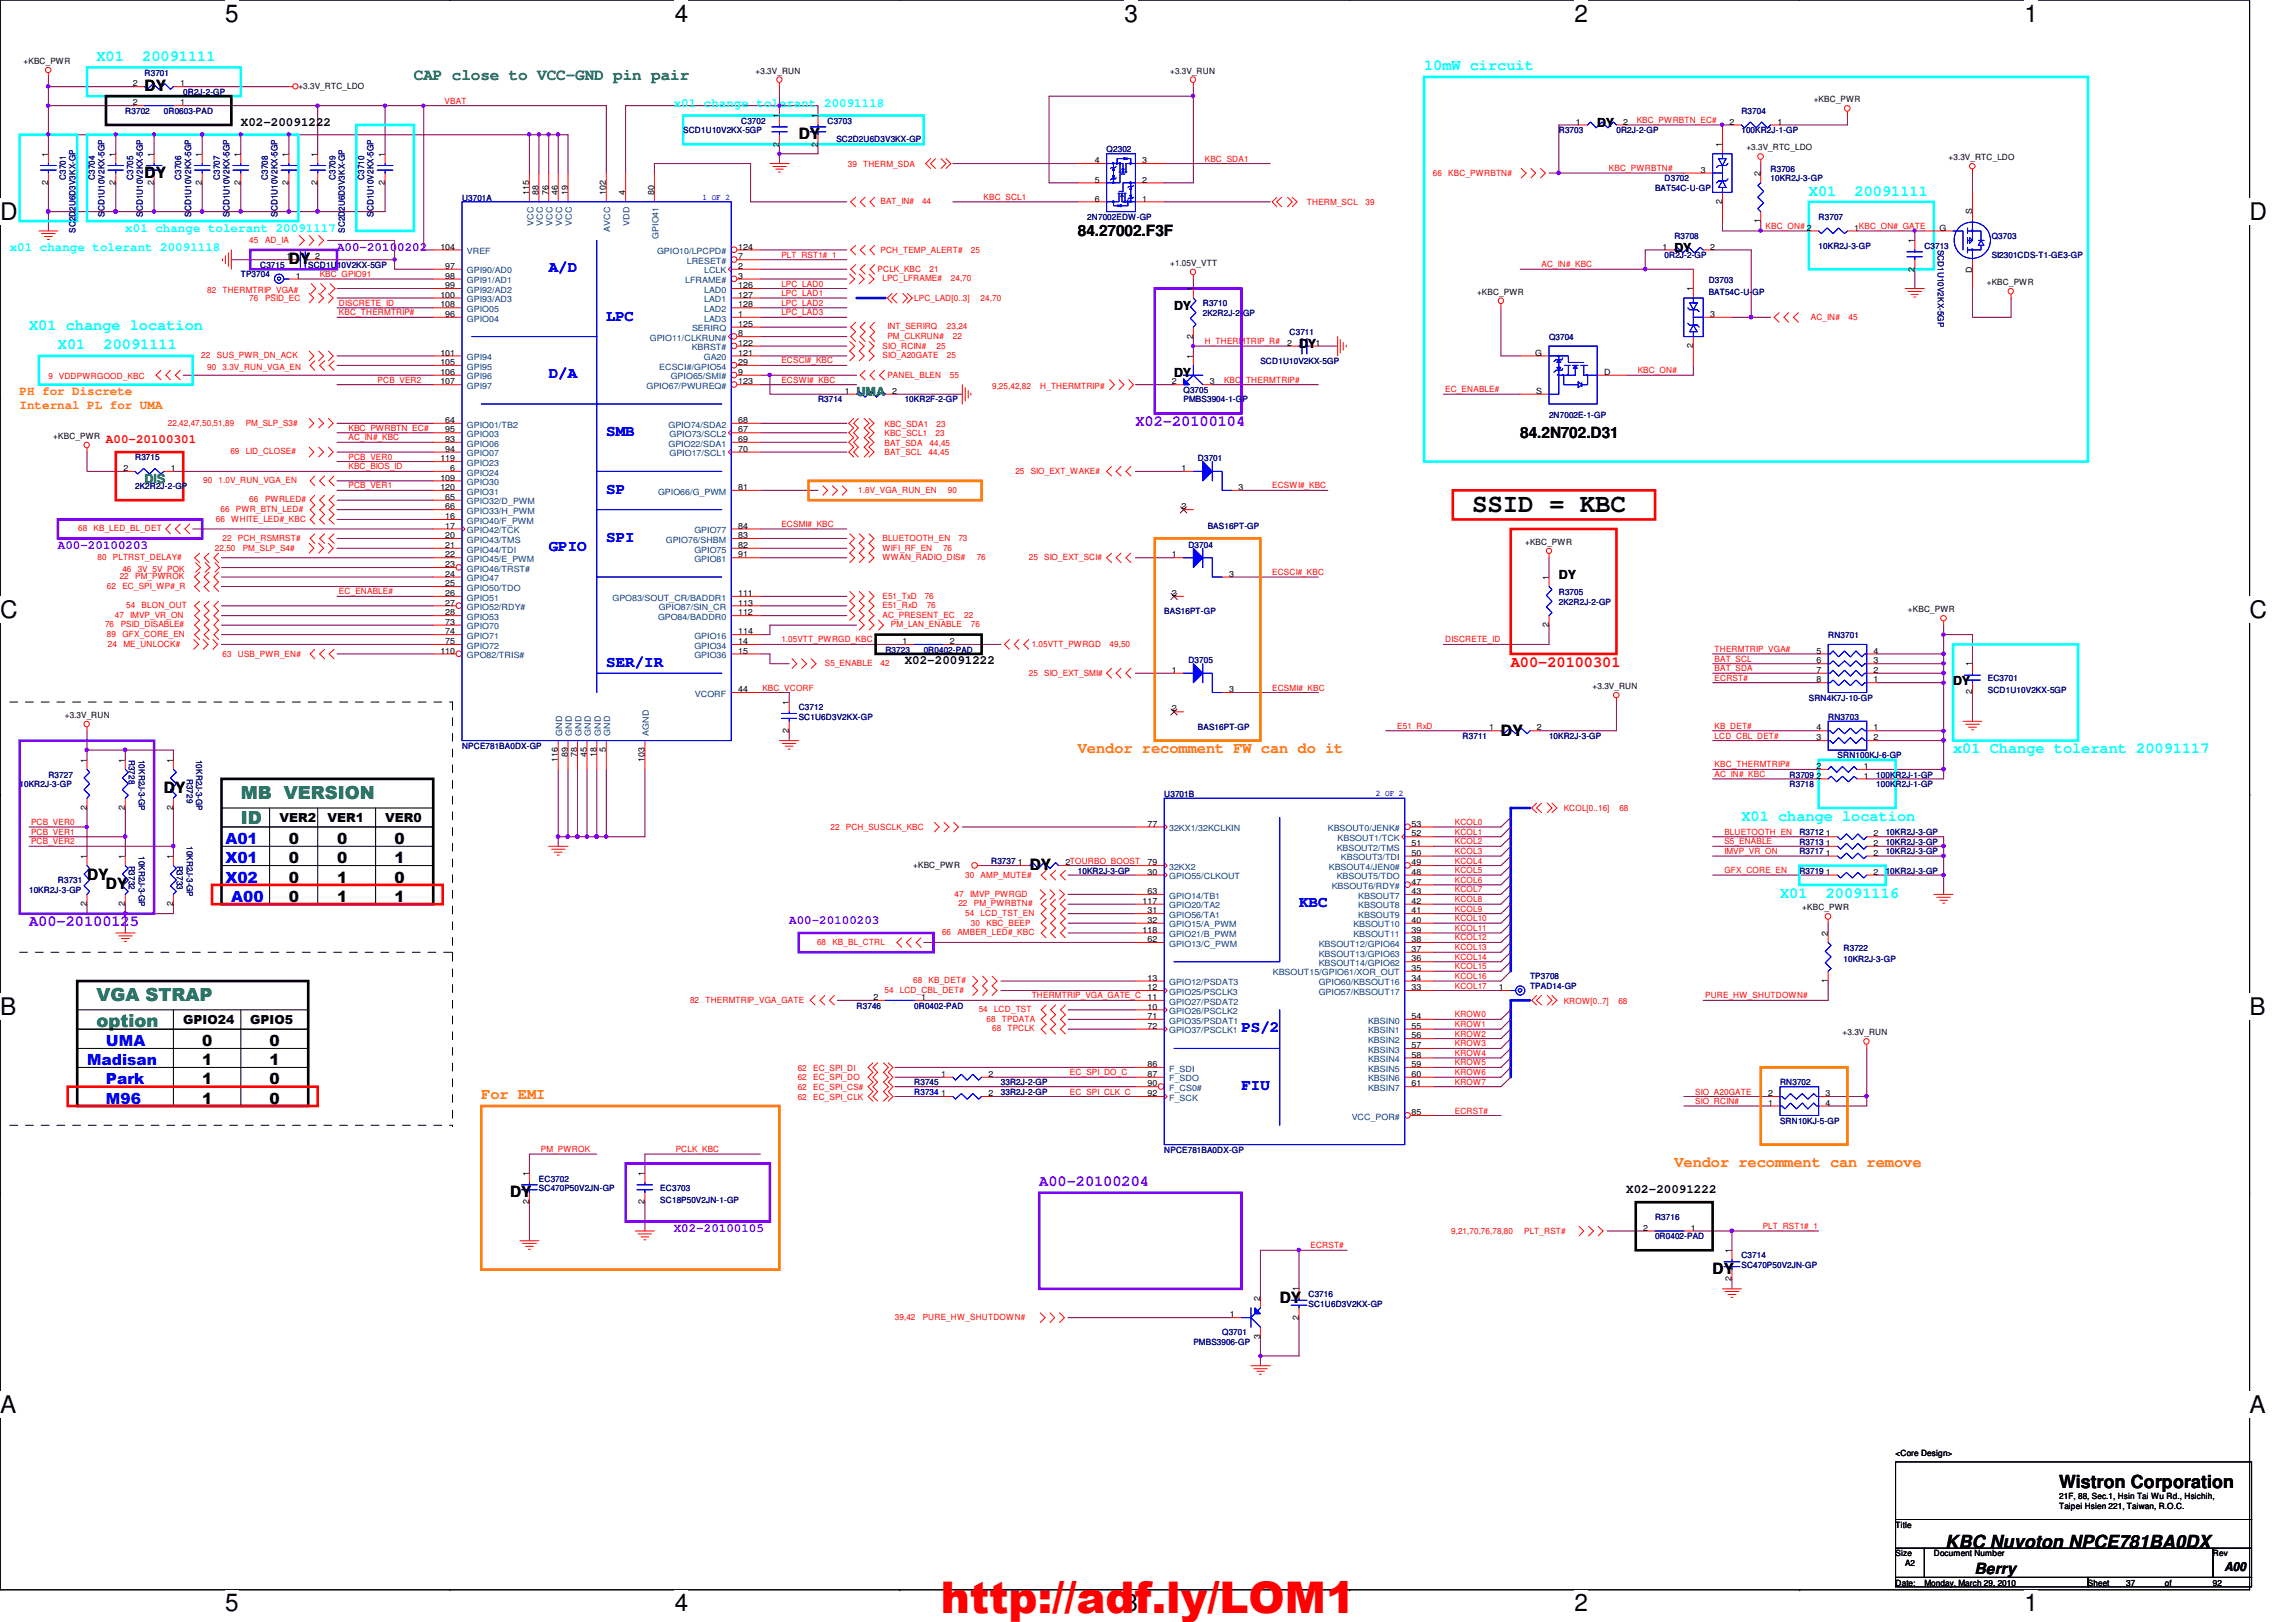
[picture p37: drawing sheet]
<svg xmlns="http://www.w3.org/2000/svg" width="297mm" height="210mm" viewBox="0 0 297 210" stroke-linecap="round" stroke-linejoin="round" font-family="sans-serif">
<defs><g id="words">
<text font-size="5.6" fill="#f00" x="121.7" y="208.7">http://adf.ly/LOM1</text>
<text font-size="3.3" x="190.5" y="66.2">SSID = KBC</text>
<g font-size="3.1">
<text x="29.1" y="2.8">5</text>
<text x="87.3" y="2.8">4</text>
<text x="145.5" y="2.8">3</text>
<text x="203.7" y="2.8">2</text>
<text x="261.9" y="2.8">1</text>
<text x="0" y="28.5">D</text>
<text x="291" y="28.5">D</text>
<text x="0" y="79.9">C</text>
<text x="291" y="79.9">C</text>
<text x="0" y="131.4">B</text>
<text x="291" y="131.4">B</text>
<text x="0" y="182.8">A</text>
<text x="291" y="182.8">A</text>
<text x="29.1" y="208.5">5</text>
<text x="87.3" y="208.5">4</text>
<text x="145.5" y="208.5">3</text>
<text x="203.7" y="208.5">2</text>
<text x="261.9" y="208.5">1</text>
</g>
<g font-size="2.3" fill="#008000">
<text x="31.2" y="103.4">MB VERSION</text>
<text x="31.2" y="106.7">ID</text>
<text x="12.5" y="129.5">VGA STRAP</text>
<text x="12.5" y="132.8">option</text>
</g>
<g font-size="2.3">
<text x="266.4" y="192.6">Wistron Corporation</text>
<text x="251.7" y="200.3">KBC Nuvoton NPCE781BA0DX</text>
</g>
<text font-size="2.1" fill="#008000" x="53.5" y="10.4">CAP close to VCC-GND pin pair</text>
<g font-size="2" fill="#0ff">
<text x="12.5" y="7.9">X01</text>
<text x="18.4" y="7.9">20091111</text>
<text x="184.2" y="9.1">10mW circuit</text>
<text x="234" y="25.3">X01</text>
<text x="239.9" y="25.3">20091111</text>
<text x="3.8" y="42.7">X01 change location</text>
<text x="7.5" y="45.2">X01</text>
<text x="13.4" y="45.2">20091111</text>
<text x="252.7" y="97.5">x01 Change tolerant 20091117</text>
<text x="225.3" y="106.2">X01 change location</text>
<text x="230.3" y="116.2">X01</text>
<text x="236.2" y="116.2">20091116</text>
</g>
<g font-size="2">
<text x="18.7" y="11.8">DY</text>
<text x="18.7" y="23">DY</text>
<text x="103.3" y="18">DY</text>
<text x="37.4" y="34.2">DY</text>
<text x="139.4" y="30.5">84.27002.F3F</text>
<text x="196.7" y="56.6">84.2N702.D31</text>
<text x="194.2" y="95.2">DY</text>
<text x="21.2" y="102.7">DY</text>
<text x="11.3" y="113.9">DY</text>
<text x="37.4" y="109.2">0</text>
<text x="37.4" y="111.7">0</text>
<text x="43.6" y="109.2">0</text>
<text x="43.6" y="111.7">0</text>
<text x="51.1" y="111.7">1</text>
<text x="51.1" y="109.2">0</text>
<text x="133.2" y="112.6">DY</text>
<text x="13.7" y="115.1">DY</text>
<text x="37.4" y="114.2">0</text>
<text x="37.4" y="116.7">0</text>
<text x="43.6" y="116.7">1</text>
<text x="43.6" y="114.2">1</text>
<text x="51.1" y="114.2">0</text>
<text x="51.1" y="116.7">1</text>
<text x="26.2" y="137.9">1</text>
<text x="26.2" y="135.4">0</text>
<text x="34.9" y="135.4">0</text>
<text x="34.9" y="137.9">1</text>
<text x="26.2" y="142.8">1</text>
<text x="26.2" y="140.3">1</text>
<text x="34.9" y="142.8">0</text>
<text x="34.9" y="140.3">0</text>
<text x="66" y="154.9">DY</text>
<text x="221.6" y="164.9">DY</text>
<text x="165.6" y="168.7">DY</text>
<text x="255.4" y="203.8">Berry</text>
</g>
<g font-size="2" fill="#00f">
<text x="71" y="35.3">A/D</text>
<text x="78.4" y="41.5">LPC</text>
<text x="71" y="48.9">D/A</text>
<text x="78.4" y="56.4">SMB</text>
<text x="78.4" y="63.9">SP</text>
<text x="71" y="71.3">GPIO</text>
<text x="78.4" y="70.1">SPI</text>
<text x="78.4" y="86.3">SER/IR</text>
<text x="29.2" y="109.2">A01</text>
<text x="29.2" y="111.7">X01</text>
<text x="29.2" y="114.2">X02</text>
<text x="29.9" y="116.7">A00</text>
<text x="168.1" y="117.4">KBC</text>
<text x="11.3" y="137.9">Madisan</text>
<text x="13.7" y="135.4">UMA</text>
<text x="160.6" y="133.6">PS/2</text>
<text x="13.7" y="140.3">Park</text>
<text x="13.7" y="142.8">M96</text>
<text x="160.6" y="141.1">FIU</text>
</g>
<g font-size="2" fill="#8000ff">
<text x="146.9" y="55.2">X02-20100104</text>
<text x="3.8" y="119.9">A00-20100125</text>
<text x="134.4" y="153.5">A00-20100204</text>
</g>
<text font-size="2" fill="#f00" x="195.4" y="86.3">A00-20100301</text>
<g font-size="2" fill="#ff8000">
<text x="139.4" y="97.5">Vendor recomment FW can do it</text>
<text x="62.3" y="142.3">For EMI</text>
<text x="216.6" y="151">Vendor recomment can remove</text>
</g>
<g font-size="1.6">
<text x="31.2" y="16.3">X02-20091222</text>
<text x="206.6" y="16.5">DY</text>
<text x="216.6" y="32.6">DY</text>
<text x="151.9" y="40.1">DY</text>
<text x="168.1" y="45.1">DY</text>
<text x="151.9" y="48.8">DY</text>
<text x="201.7" y="75">DY</text>
<text x="117.1" y="86">X02-20091222</text>
<text x="252.7" y="88.6">DY</text>
<text x="36.1" y="106.3">VER2</text>
<text x="42.4" y="106.3">VER1</text>
<text x="49.8" y="106.3">VER0</text>
<text x="23.7" y="132.5">GPIO24</text>
<text x="32.4" y="132.5">GPIO5</text>
<text x="210.4" y="154.4">X02-20091222</text>
<text x="287.8" y="203.3">A00</text>
</g>
<g font-size="1.6" fill="#0ff">
<text x="87.2" y="13.8">x01 change tolerant 20091118</text>
<text x="16.2" y="30">x01 change tolerant 20091117</text>
<text x="1.3" y="32.5">x01 change tolerant 20091118</text>
</g>
<g font-size="1.6" fill="#8000ff">
<text x="43.6" y="32.5">A00-20100202</text>
<text x="7.5" y="71">A00-20100203</text>
<text x="102.1" y="119.6">A00-20100203</text>
<text x="87.2" y="159.4">X02-20100105</text>
</g>
<g font-size="1.6" fill="#00f">
<text x="201.5" y="45.6" transform="rotate(90 201.5 45.6)">.</text>
<text x="201.5" y="48" transform="rotate(90 201.5 48)">.</text>
<text x="202.1" y="48" transform="rotate(90 202.1 48)">.</text>
<text x="202.8" y="48" transform="rotate(90 202.8 48)">.</text>
<text x="205.2" y="48" transform="rotate(90 205.2 48)">.</text>
</g>
<g font-size="1.6" fill="#ff8000">
<text x="2.5" y="51.1">PH for Discrete</text>
<text x="2.5" y="53">Internal PL for UMA</text>
</g>
<g font-size="1.6" fill="#008000">
<text x="110.8" y="51.3">UMA</text>
<text x="18.7" y="62.5">DIS</text>
</g>
<text font-size="1.6" fill="#f00" x="13.7" y="57.4">A00-20100301</text>
<g font-size="1.1">
<text x="3" y="8.3">+KBC_PWR</text>
<text x="17.2" y="11.2">2</text>
<text x="23.3" y="11.2">1</text>
<text x="38.6" y="11.5">+3.3V_RTC_LDO</text>
<text x="97.7" y="9.5">+3.3V_RUN</text>
<text x="151.4" y="9.5">+3.3V_RUN</text>
<text x="17.2" y="13.6">2</text>
<text x="23.3" y="13.6">1</text>
<text x="100.8" y="15.3" transform="rotate(-90 100.8 15.3)">1</text>
<text x="105.8" y="15.3" transform="rotate(-90 105.8 15.3)">1</text>
<text x="203.9" y="16.1">1</text>
<text x="210" y="16.1">2</text>
<text x="223.8" y="16.1">2</text>
<text x="230" y="16.1">1</text>
<text x="234.7" y="13.3">+KBC_PWR</text>
<text x="6.2" y="23.9" transform="rotate(-90 6.2 23.9)">2</text>
<text x="6.2" y="20.3" transform="rotate(-90 6.2 20.3)">1</text>
<text x="14.9" y="23.9" transform="rotate(-90 14.9 23.9)">2</text>
<text x="14.9" y="20.3" transform="rotate(-90 14.9 20.3)">1</text>
<text x="19.9" y="23.9" transform="rotate(-90 19.9 23.9)">2</text>
<text x="19.9" y="20.3" transform="rotate(-90 19.9 20.3)">1</text>
<text x="26.1" y="23.9" transform="rotate(-90 26.1 23.9)">2</text>
<text x="26.1" y="20.3" transform="rotate(-90 26.1 20.3)">1</text>
<text x="31.1" y="23.9" transform="rotate(-90 31.1 23.9)">2</text>
<text x="31.1" y="20.3" transform="rotate(-90 31.1 20.3)">1</text>
<text x="37.3" y="23.9" transform="rotate(-90 37.3 23.9)">2</text>
<text x="37.3" y="20.3" transform="rotate(-90 37.3 20.3)">1</text>
<text x="41.1" y="23.9" transform="rotate(-90 41.1 23.9)">2</text>
<text x="41.1" y="20.3" transform="rotate(-90 41.1 20.3)">1</text>
<text x="49.8" y="23.9" transform="rotate(-90 49.8 23.9)">2</text>
<text x="49.8" y="20.3" transform="rotate(-90 49.8 20.3)">1</text>
<text x="100.8" y="19" transform="rotate(-90 100.8 19)">2</text>
<text x="105.8" y="19" transform="rotate(-90 105.8 19)">2</text>
<text x="141.6" y="21.1">4</text>
<text x="141.6" y="23.6">5</text>
<text x="147.8" y="23.6">2</text>
<text x="147.8" y="21.1">3</text>
<text x="220" y="22.4">3</text>
<text x="222.8" y="19" transform="rotate(-90 222.8 19)">1</text>
<text x="225.9" y="19.5">+3.3V_RTC_LDO</text>
<text x="227.7" y="22.8" transform="rotate(-90 227.7 22.8)">2</text>
<text x="252.1" y="20.7">+3.3V_RTC_LDO</text>
<text x="68.4" y="25.2" transform="rotate(-90 68.4 25.2)">115</text>
<text x="69.7" y="25.2" transform="rotate(-90 69.7 25.2)">88</text>
<text x="70.9" y="25.2" transform="rotate(-90 70.9 25.2)">76</text>
<text x="72.2" y="25.2" transform="rotate(-90 72.2 25.2)">46</text>
<text x="73.4" y="25.2" transform="rotate(-90 73.4 25.2)">19</text>
<text x="78.4" y="25.2" transform="rotate(-90 78.4 25.2)">102</text>
<text x="80.9" y="25.2" transform="rotate(-90 80.9 25.2)">4</text>
<text x="84.6" y="25.2" transform="rotate(-90 84.6 25.2)">80</text>
<text x="141.6" y="26.1">6</text>
<text x="147.8" y="26.1">1</text>
<text x="222.8" y="26.4" transform="rotate(-90 222.8 26.4)">2</text>
<text x="227.7" y="28.9" transform="rotate(-90 227.7 28.9)">1</text>
<text x="239.9" y="29.8">1KBC_ON#_GATE</text>
<text x="250.9" y="29.8">G</text>
<text x="255.1" y="27.7" transform="rotate(-90 255.1 27.7)">S</text>
<text x="37.1" y="33.6">1</text>
<text x="40.8" y="33.6">2</text>
<text x="57" y="32.3">104</text>
<text x="57.6" y="34.8">97</text>
<text x="95.5" y="33.6">7</text>
<text x="95.5" y="34.8">2</text>
<text x="95.5" y="32.3">124</text>
<text x="151.4" y="34.4">+1.05V_VTT</text>
<text x="215.1" y="32.3">1</text>
<text x="221.2" y="32.3">2</text>
<text x="247.7" y="35.1" transform="rotate(-90 247.7 35.1)">2</text>
<text x="247.7" y="31.5" transform="rotate(-90 247.7 31.5)">1</text>
<text x="255.1" y="35.3" transform="rotate(-90 255.1 35.3)">D</text>
<text x="38.3" y="36.1">1</text>
<text x="57" y="38.5">100</text>
<text x="57" y="39.8">108</text>
<text x="57.6" y="36.1">98</text>
<text x="57.6" y="37.3">99</text>
<text x="57.6" y="41">96</text>
<text x="95.5" y="36.1">3</text>
<text x="95.5" y="37.3">126</text>
<text x="95.5" y="38.5">127</text>
<text x="95.5" y="39.8">128</text>
<text x="95.5" y="41">1</text>
<text x="154.3" y="37.7" transform="rotate(-90 154.3 37.7)">1</text>
<text x="191.1" y="38.1">+KBC_PWR</text>
<text x="219" y="37.7" transform="rotate(-90 219 37.7)">1</text>
<text x="221.2" y="41">3</text>
<text x="257" y="36.9">+KBC_PWR</text>
<text x="57" y="46">101</text>
<text x="57" y="47.2">105</text>
<text x="95.5" y="47.2">29</text>
<text x="95.5" y="43.5">8</text>
<text x="95.5" y="42.3">125</text>
<text x="95.5" y="46">121</text>
<text x="95.5" y="44.7">122</text>
<text x="154.3" y="46.4" transform="rotate(-90 154.3 46.4)">1</text>
<text x="154.3" y="43.9" transform="rotate(-90 154.3 43.9)">2</text>
<text x="166.5" y="44.7">2</text>
<text x="170.2" y="44.7">1</text>
<text x="198.6" y="46">G</text>
<text x="219" y="45.1" transform="rotate(-90 219 45.1)">2</text>
<text x="57" y="48.5">106</text>
<text x="57" y="49.7">107</text>
<text x="95.5" y="48.5">9</text>
<text x="95.5" y="49.7">123</text>
<text x="109.3" y="51">1</text>
<text x="115.4" y="51">2</text>
<text x="151.6" y="49.7">2</text>
<text x="156.5" y="49.7">3</text>
<text x="198.8" y="51">S</text>
<text x="207.5" y="48.5">D</text>
<text x="6.9" y="56.8">+KBC_PWR</text>
<text x="57" y="59.7">119</text>
<text x="57.6" y="57.2">93</text>
<text x="57.6" y="56">95</text>
<text x="57.6" y="58.5">94</text>
<text x="57.6" y="54.7">64</text>
<text x="95.5" y="56">67</text>
<text x="95.5" y="58.5">70</text>
<text x="95.5" y="54.7">68</text>
<text x="95.5" y="57.2">69</text>
<text x="16" y="61">2</text>
<text x="22.1" y="61">1</text>
<text x="57" y="63.4">120</text>
<text x="57" y="62.2">109</text>
<text x="57.6" y="64.7">65</text>
<text x="57.6" y="65.9">66</text>
<text x="58.2" y="61">6</text>
<text x="95.5" y="63.4">81</text>
<text x="152.9" y="61">1</text>
<text x="152.9" y="65.9">2</text>
<text x="160.2" y="63.4">3</text>
<text x="57.6" y="67.2">16</text>
<text x="57.6" y="68.4">17</text>
<text x="57.6" y="69.6">20</text>
<text x="57.6" y="70.9">21</text>
<text x="95.5" y="69.6">83</text>
<text x="95.5" y="68.4">84</text>
<text x="95.5" y="70.9">82</text>
<text x="197.3" y="70.5">+KBC_PWR</text>
<text x="57.6" y="77.1">26</text>
<text x="57.6" y="74.6">24</text>
<text x="57.6" y="72.1">22</text>
<text x="57.6" y="73.4">23</text>
<text x="57.6" y="75.9">25</text>
<text x="95.5" y="77.1">111</text>
<text x="95.5" y="72.1">91</text>
<text x="151.6" y="72.1">1</text>
<text x="151.6" y="77.1">2</text>
<text x="159" y="74.6">3</text>
<text x="200.4" y="75" transform="rotate(-90 200.4 75)">1</text>
<text x="57.6" y="79.6">28</text>
<text x="57.6" y="80.9">73</text>
<text x="57.6" y="78.4">27</text>
<text x="57.6" y="82.1">74</text>
<text x="57.6" y="83.4">75</text>
<text x="95.5" y="79.6">112</text>
<text x="95.5" y="78.4">113</text>
<text x="95.5" y="82.1">114</text>
<text x="95.5" y="83.4">14</text>
<text x="116.8" y="83.4">1</text>
<text x="122.9" y="83.4">2</text>
<text x="200.4" y="81.2" transform="rotate(-90 200.4 81.2)">2</text>
<text x="246.8" y="79.2">+KBC_PWR</text>
<text x="57" y="84.6">110</text>
<text x="95.5" y="89.6">44</text>
<text x="95.5" y="84.6">15</text>
<text x="151.6" y="87.1">1</text>
<text x="159" y="89.6">3</text>
<text x="206" y="89.2">+3.3V_RUN</text>
<text x="235" y="84.6">5</text>
<text x="235" y="85.9">6</text>
<text x="235" y="87.1">7</text>
<text x="235" y="88.3">8</text>
<text x="242.4" y="88.3">1</text>
<text x="242.4" y="87.1">2</text>
<text x="242.4" y="85.9">3</text>
<text x="242.4" y="84.6">4</text>
<text x="255.1" y="89.9" transform="rotate(-90 255.1 89.9)">2</text>
<text x="255.1" y="86.2" transform="rotate(-90 255.1 86.2)">1</text>
<text x="8.4" y="92.9">+3.3V_RUN</text>
<text x="102.1" y="94.9" transform="rotate(-90 102.1 94.9)">2</text>
<text x="102.1" y="91.2" transform="rotate(-90 102.1 91.2)">1</text>
<text x="151.6" y="92.1">2</text>
<text x="192.7" y="94.5">1</text>
<text x="198.8" y="94.5">2</text>
<text x="235" y="95.8">3</text>
<text x="235" y="94.5">4</text>
<text x="242.4" y="94.5">1</text>
<text x="242.4" y="95.8">2</text>
<text x="11.2" y="98.7" transform="rotate(-90 11.2 98.7)">1</text>
<text x="16.2" y="98.7" transform="rotate(-90 16.2 98.7)">1</text>
<text x="22.4" y="98.7" transform="rotate(-90 22.4 98.7)">1</text>
<text x="72.2" y="98.6" transform="rotate(-90 72.2 98.6)">116</text>
<text x="73.4" y="98" transform="rotate(-90 73.4 98)">89</text>
<text x="74.7" y="98" transform="rotate(-90 74.7 98)">78</text>
<text x="75.9" y="98" transform="rotate(-90 75.9 98)">45</text>
<text x="77.2" y="98" transform="rotate(-90 77.2 98)">18</text>
<text x="78.4" y="97.4" transform="rotate(-90 78.4 97.4)">5</text>
<text x="83.4" y="98.6" transform="rotate(-90 83.4 98.6)">103</text>
<text x="235" y="100.8">2</text>
<text x="235" y="99.5">2</text>
<text x="241.1" y="100.8">1</text>
<text x="241.1" y="99.5">1</text>
<text x="11.2" y="104.8" transform="rotate(-90 11.2 104.8)">2</text>
<text x="16.2" y="104.8" transform="rotate(-90 16.2 104.8)">2</text>
<text x="22.4" y="104.8" transform="rotate(-90 22.4 104.8)">2</text>
<text x="148.5" y="107">77</text>
<text x="182.6" y="107">53</text>
<text x="11.2" y="111.1" transform="rotate(-90 11.2 111.1)">1</text>
<text x="16.2" y="111.1" transform="rotate(-90 16.2 111.1)">1</text>
<text x="22.4" y="111.1" transform="rotate(-90 22.4 111.1)">1</text>
<text x="118.1" y="112.3">+KBC_PWR</text>
<text x="131.7" y="112">1</text>
<text x="137.8" y="112">2TOURBO_BOOST</text>
<text x="148.5" y="112">79</text>
<text x="148.5" y="113.2">30</text>
<text x="182.6" y="109.5">51</text>
<text x="182.6" y="113.2">48</text>
<text x="182.6" y="110.7">50</text>
<text x="182.6" y="108.2">52</text>
<text x="182.6" y="112">49</text>
<text x="236.2" y="110.7">1</text>
<text x="236.2" y="113.2">1</text>
<text x="236.2" y="109.5">1</text>
<text x="236.2" y="108.2">1</text>
<text x="242.4" y="110.7">2</text>
<text x="242.4" y="113.2">2</text>
<text x="242.4" y="109.5">2</text>
<text x="242.4" y="108.2">2</text>
<text x="11.2" y="117.3" transform="rotate(-90 11.2 117.3)">2</text>
<text x="16.2" y="117.3" transform="rotate(-90 16.2 117.3)">2</text>
<text x="22.4" y="117.3" transform="rotate(-90 22.4 117.3)">2</text>
<text x="147.8" y="117">117</text>
<text x="148.5" y="118.2">31</text>
<text x="148.5" y="115.7">63</text>
<text x="148.5" y="119.4">32</text>
<text x="182.6" y="114.5">47</text>
<text x="182.6" y="115.7">43</text>
<text x="182.6" y="117">42</text>
<text x="182.6" y="118.2">41</text>
<text x="182.6" y="119.4">40</text>
<text x="233.2" y="117.8">+KBC_PWR</text>
<text x="147.8" y="120.7">118</text>
<text x="148.5" y="121.9">62</text>
<text x="182.6" y="125.6">35</text>
<text x="182.6" y="121.9">38</text>
<text x="182.6" y="123.2">37</text>
<text x="182.6" y="124.4">36</text>
<text x="182.6" y="120.7">39</text>
<text x="236.5" y="121.1" transform="rotate(-90 236.5 121.1)">2</text>
<text x="113" y="129.4">2</text>
<text x="119.2" y="129.4">1</text>
<text x="148.5" y="126.9">13</text>
<text x="148.5" y="128.1">12</text>
<text x="148.5" y="129.4">11</text>
<text x="148.5" y="130.6">10</text>
<text x="148.5" y="131.9">71</text>
<text x="182.6" y="126.9">34</text>
<text x="182.6" y="128.1">33</text>
<text x="182.6" y="131.9">54</text>
<text x="193.9" y="128.1">1</text>
<text x="236.5" y="127.2" transform="rotate(-90 236.5 127.2)">1</text>
<text x="148.5" y="133.1">72</text>
<text x="182.6" y="133.1">55</text>
<text x="182.6" y="134.4">56</text>
<text x="182.6" y="135.6">57</text>
<text x="182.6" y="136.9">58</text>
<text x="238.4" y="134">+3.3V_RUN</text>
<text x="121.7" y="139.4">1</text>
<text x="121.7" y="141.9">1</text>
<text x="127.9" y="139.4">2</text>
<text x="127.9" y="141.9">2</text>
<text x="148.5" y="138.1">86</text>
<text x="148.5" y="139.4">87</text>
<text x="148.5" y="140.6">90</text>
<text x="148.5" y="141.9">92</text>
<text x="182.6" y="138.1">59</text>
<text x="182.6" y="139.4">60</text>
<text x="182.6" y="140.6">61</text>
<text x="228.8" y="143.1">1</text>
<text x="228.8" y="141.9">2</text>
<text x="236.2" y="141.9">3</text>
<text x="236.2" y="143.1">4</text>
<text x="182.6" y="144.3">85</text>
<text x="68.4" y="155.9" transform="rotate(-90 68.4 155.9)">2</text>
<text x="68.4" y="152.2" transform="rotate(-90 68.4 152.2)">1</text>
<text x="83.4" y="155.9" transform="rotate(-90 83.4 155.9)">2</text>
<text x="83.4" y="152.2" transform="rotate(-90 83.4 152.2)">1</text>
<text x="212.6" y="159.3">2</text>
<text x="218.7" y="159.3">1</text>
<text x="168" y="167.1" transform="rotate(-90 168 167.1)">1</text>
<text x="224" y="165.8" transform="rotate(-90 224 165.8)">2</text>
<text x="224" y="162.1" transform="rotate(-90 224 162.1)">1</text>
<text x="159.1" y="170.5">1</text>
<text x="163" y="173.3" transform="rotate(-90 163 173.3)">3</text>
<text x="163" y="168.4" transform="rotate(-90 163 168.4)">2</text>
<text x="168" y="170.8" transform="rotate(-90 168 170.8)">2</text>
<text x="245.2" y="188.4">&lt;Core Design&gt;</text>
<text x="245.2" y="197.7">Title</text>
<text x="266.4" y="194">21F, 88, Sec.1, Hsin Tai Wu Rd., Hsichih,</text>
<text x="266.4" y="195.3">Taipei Hsien 221, Taiwan, R.O.C.</text>
<text x="245.2" y="201.4">Size</text>
<text x="246.5" y="202.7">A2</text>
<text x="250.2" y="201.4">Document Number</text>
<text x="286.3" y="201.4">Rev</text>
<text x="245.2" y="205.2">Date:</text>
<text x="249" y="205.2">Monday, March 29, 2010</text>
<text x="270.1" y="205.2">Sheet</text>
<text x="275.1" y="205.2">37</text>
<text x="280.1" y="205.2">of</text>
<text x="286.3" y="205.2">92</text>
</g>
<g font-size="1.1" fill="#000080">
<text x="18.7" y="9.8">R3701</text>
<text x="16.2" y="14.7">R3702</text>
<text x="21.2" y="14.7">0R0603-PAD</text>
<text x="23.7" y="12.3">0R2J-2-GP</text>
<text x="88.4" y="17.2">SCD1U10V2KX-5GP</text>
<text x="95.9" y="16">C3702</text>
<text x="107.1" y="16">C3703</text>
<text x="201.7" y="17.2">R3703</text>
<text x="209.1" y="17.2">0R2J-2-GP</text>
<text x="225.3" y="14.7">R3704</text>
<text x="225.3" y="17.2">100KR2J-1-GP</text>
<text x="8.5" y="23.3" transform="rotate(-90 8.5 23.3)">C3701</text>
<text x="12.3" y="23.3" transform="rotate(-90 12.3 23.3)">C3704</text>
<text x="17.2" y="23.3" transform="rotate(-90 17.2 23.3)">C3705</text>
<text x="23.4" y="23.3" transform="rotate(-90 23.4 23.3)">C3706</text>
<text x="28.4" y="23.3" transform="rotate(-90 28.4 23.3)">C3707</text>
<text x="34.7" y="23.3" transform="rotate(-90 34.7 23.3)">C3708</text>
<text x="43.4" y="23.3" transform="rotate(-90 43.4 23.3)">C3709</text>
<text x="47.1" y="23.3" transform="rotate(-90 47.1 23.3)">C3710</text>
<text x="108.2" y="18.4">SC2D2U6D3V3KX-GP</text>
<text x="143.2" y="19.7">Q2302</text>
<text x="215.3" y="23.5">D3702</text>
<text x="229.1" y="22.2">R3706</text>
<text x="229.1" y="23.5">10KR2J-3-GP</text>
<text x="13.5" y="28" transform="rotate(-90 13.5 28)">SCD1U10V2KX-5GP</text>
<text x="18.5" y="28" transform="rotate(-90 18.5 28)">SCD1U10V2KX-5GP</text>
<text x="24.7" y="28" transform="rotate(-90 24.7 28)">SCD1U10V2KX-5GP</text>
<text x="29.7" y="28" transform="rotate(-90 29.7 28)">SCD1U10V2KX-5GP</text>
<text x="35.9" y="28" transform="rotate(-90 35.9 28)">SCD1U10V2KX-5GP</text>
<text x="48.3" y="28" transform="rotate(-90 48.3 28)">SCD1U10V2KX-5GP</text>
<text x="59.8" y="26">U3701A</text>
<text x="140.7" y="28.4">2N7002EDW-GP</text>
<text x="214.1" y="24.7">BAT54C-U-GP</text>
<text x="235.3" y="28.4">R3707</text>
<text x="9.8" y="30.1" transform="rotate(-90 9.8 30.1)">SC2D2U6D3V3KX-GP</text>
<text x="31.2" y="35.9">TP3704</text>
<text x="33.7" y="34.7">C3715</text>
<text x="39.9" y="34.7">SCD1U10V2KX-5GP</text>
<text x="44.6" y="30.1" transform="rotate(-90 44.6 30.1)">SC2D2U6D3V3KX-GP</text>
<text x="215.3" y="33.4">0R2J-2-GP</text>
<text x="216.6" y="30.9">R3708</text>
<text x="235.3" y="32.2">10KR2J-3-GP</text>
<text x="249" y="32.2">C3713</text>
<text x="250.7" y="32.3" transform="rotate(90 250.7 32.3)">SCD1U10V2KX-5GP</text>
<text x="257.7" y="30.9">Q3703</text>
<text x="257.7" y="33.4">SI2301CDS-T1-GE3-GP</text>
<text x="155.6" y="39.6">R3710</text>
<text x="155.6" y="40.9">2K2R2J-2-GP</text>
<text x="221.1" y="36.7">D3703</text>
<text x="221.1" y="38.1">BAT54C-U-GP</text>
<text x="163.1" y="47.1">SCD1U10V2KX-5GP</text>
<text x="166.8" y="43.4">C3711</text>
<text x="200.4" y="44">Q3704</text>
<text x="105.8" y="52.1">R3714</text>
<text x="117" y="52.1">10KR2F-2-GP</text>
<text x="153.1" y="50.8">Q3705</text>
<text x="153.1" y="52.1">PMBS3904-1-GP</text>
<text x="17.5" y="59.6">R3715</text>
<text x="155" y="59.7">D3701</text>
<text x="200.4" y="54.1">2N7002E-1-GP</text>
<text x="17.5" y="63.3">2K2R2J-2-GP</text>
<text x="153.8" y="70.9">D3704</text>
<text x="156.2" y="68.4">BAS16PT-GP</text>
<text x="201.7" y="77">R3705</text>
<text x="150.6" y="79.5">BAS16PT-GP</text>
<text x="201.7" y="78.2">2K2R2J-2-GP</text>
<text x="236.5" y="82.6">RN3701</text>
<text x="114.6" y="84.5">R3723</text>
<text x="119.5" y="84.5">0R0402-PAD</text>
<text x="153.8" y="85.8">D3705</text>
<text x="257.2" y="88.2">EC3701</text>
<text x="257.2" y="89.7">SCD1U10V2KX-5GP</text>
<text x="103.3" y="91.9">C3712</text>
<text x="103.3" y="93.2">SC1U6D3V2KX-GP</text>
<text x="155" y="94.5">BAS16PT-GP</text>
<text x="189.2" y="95.6">R3711</text>
<text x="200.4" y="95.6">10KR2J-3-GP</text>
<text x="234" y="90.7">SRN4K7J-10-GP</text>
<text x="236.5" y="93.2">RN3703</text>
<text x="2.5" y="101.9">10KR2J-3-GP</text>
<text x="6.3" y="100.6">R3727</text>
<text x="16.7" y="98.3" transform="rotate(90 16.7 98.3)">R3728</text>
<text x="17.9" y="98.3" transform="rotate(90 17.9 98.3)">10KR2J-3-GP</text>
<text x="24.2" y="100.8" transform="rotate(90 24.2 100.8)">R3729</text>
<text x="25.4" y="98.3" transform="rotate(90 25.4 98.3)">10KR2J-3-GP</text>
<text x="59.8" y="96.9">NPCE781BA0DX-GP</text>
<text x="231.5" y="101.9">R3718</text>
<text x="231.5" y="100.6">R3709</text>
<text x="237.7" y="98.1">SRN100KJ-6-GP</text>
<text x="242.7" y="101.9">100KR2J-1-GP</text>
<text x="242.7" y="100.6">100KR2J-1-GP</text>
<text x="150.6" y="103.1">U3701B</text>
<text x="16.7" y="112" transform="rotate(90 16.7 112)">R3732</text>
<text x="17.9" y="110.8" transform="rotate(90 17.9 110.8)">10KR2J-3-GP</text>
<text x="22.9" y="112" transform="rotate(90 22.9 112)">R3733</text>
<text x="24.2" y="109.5" transform="rotate(90 24.2 109.5)">10KR2J-3-GP</text>
<text x="128.2" y="111.8">R3737</text>
<text x="139.4" y="113.1">10KR2J-3-GP</text>
<text x="232.8" y="110.6">R3717</text>
<text x="232.8" y="113.1">R3719</text>
<text x="232.8" y="109.3">R3713</text>
<text x="232.8" y="108.1">R3712</text>
<text x="244" y="110.6">10KR2J-3-GP</text>
<text x="244" y="113.1">10KR2J-3-GP</text>
<text x="244" y="109.3">10KR2J-3-GP</text>
<text x="244" y="108.1">10KR2J-3-GP</text>
<text x="3.8" y="115.6">10KR2J-3-GP</text>
<text x="7.5" y="114.3">R3731</text>
<text x="238.5" y="123">R3722</text>
<text x="238.5" y="124.5">10KR2J-3-GP</text>
<text x="110.8" y="130.5">R3746</text>
<text x="118.3" y="130.5">0R0402-PAD</text>
<text x="197.9" y="126.7">TP3708</text>
<text x="197.9" y="128">TPAD14-GP</text>
<text x="118.3" y="140.5">R3745</text>
<text x="129.5" y="141.7">33R2J-2-GP</text>
<text x="129.5" y="140.5">33R2J-2-GP</text>
<text x="230.3" y="140.5">RN3702</text>
<text x="150.6" y="149.2">NPCE781BA0DX-GP</text>
<text x="230.3" y="145.4">SRN10KJ-5-GP</text>
<text x="69.7" y="152.9">EC3702</text>
<text x="69.7" y="154.1">SC470P50V2JN-GP</text>
<text x="85.4" y="154.1">EC3703</text>
<text x="85.4" y="155.6">SC18P50V2JN-1-GP</text>
<text x="214.1" y="157.9">R3716</text>
<text x="214.1" y="160.4">0R0402-PAD</text>
<text x="169.3" y="167.9">C3716</text>
<text x="225.3" y="162.9">C3714</text>
<text x="225.3" y="164.1">SC470P50V2JN-GP</text>
<text x="158.1" y="172.8">Q3701</text>
<text x="169.3" y="169.1">SC1U6D3V2KX-GP</text>
<text x="154.4" y="174.1">PMBS3906-GP</text>
</g>
<g font-size="1.1" fill="#f00">
<text x="57.5" y="13.4">VBAT</text>
<text x="211.7" y="15.9">KBC_PWRBTN_EC#</text>
<text x="109.7" y="21.6">39</text>
<text x="111.7" y="21.6">THERM_SDA</text>
<text x="155.9" y="20.9">KBC_SDA1</text>
<text x="185.4" y="22.7">66</text>
<text x="187.4" y="22.7">KBC_PWRBTN#</text>
<text x="208.1" y="22.1">KBC_PWRBTN#</text>
<text x="113.9" y="26.5">BAT_IN#</text>
<text x="119.3" y="26.5">44</text>
<text x="127.3" y="25.9">KBC_SCL1</text>
<text x="169.1" y="26.6">THERM_SCL</text>
<text x="176.7" y="26.6">39</text>
<text x="228.4" y="29.6">KBC_ON# 2</text>
<text x="32.3" y="31.4">45</text>
<text x="34.3" y="31.4">AD_IA</text>
<text x="41.4" y="35.9">KBC_GPIO91</text>
<text x="101.1" y="33.4">PLT_RST1#_1</text>
<text x="113.5" y="35.2">PCLK_KBC</text>
<text x="113.9" y="32.7">PCH_TEMP_ALERT#</text>
<text x="120.3" y="35.2">21</text>
<text x="125.6" y="32.7">25</text>
<text x="199.4" y="34.6">AC_IN#_KBC</text>
<text x="26.8" y="37.9">82</text>
<text x="28.8" y="37.9">THERMTRIP_VGA#</text>
<text x="32.3" y="38.9">76</text>
<text x="34.3" y="38.9">PSID_EC</text>
<text x="43.9" y="40.8">KBC_THERMTRIP#</text>
<text x="43.9" y="39.6">DISCRETE_ID</text>
<text x="101.1" y="37.1">LPC_LAD0</text>
<text x="101.1" y="38.3">LPC_LAD1</text>
<text x="101.1" y="39.6">LPC_LAD2</text>
<text x="101.1" y="40.8">LPC_LAD3</text>
<text x="114.2" y="36.4">LPC_LFRAME#</text>
<text x="118.3" y="38.9">LPC_LAD[0..3]</text>
<text x="123" y="36.4">24,70</text>
<text x="126.9" y="38.9">24,70</text>
<text x="234.3" y="41.4">AC_IN#</text>
<text x="239.1" y="41.4">45</text>
<text x="26" y="46.4">22</text>
<text x="26.8" y="47.8">90</text>
<text x="28.1" y="46.4">SUS_PWR_DN_ACK</text>
<text x="28.8" y="47.8">3.3V_RUN_VGA_EN</text>
<text x="101.1" y="47">ECSCI#_KBC</text>
<text x="114.2" y="46.4">SIO_A20GATE</text>
<text x="114.2" y="45.1">SIO_RCIN#</text>
<text x="114.8" y="43.9">PM_CLKRUN#</text>
<text x="114.8" y="42.6">INT_SERIRQ</text>
<text x="121.2" y="45.1">25</text>
<text x="122.5" y="42.6">23,24</text>
<text x="122.5" y="46.4">25</text>
<text x="123.3" y="43.9">22</text>
<text x="155.9" y="44.5">H_THERMTRIP_R#</text>
<text x="6.3" y="49.1">9 VDDPWRGOOD_KBC</text>
<text x="48.8" y="49.5">PCB_VER2</text>
<text x="101.1" y="49.5">ECSWI#_KBC</text>
<text x="114.8" y="48.9">PANEL_BLEN</text>
<text x="122.9" y="48.9">55</text>
<text x="128.4" y="50.3">9,25,42,82</text>
<text x="134.6" y="50.3">H_THERMTRIP#</text>
<text x="158.4" y="49.5">KBC_THERMTRIP#</text>
<text x="187" y="50.8">EC_ENABLE#</text>
<text x="211.9" y="48.3">KBC_ON#</text>
<text x="21.7" y="55.1">22,42,47,50,51,89</text>
<text x="29.8" y="58.8">69</text>
<text x="31.8" y="55.1">PM_SLP_S3#</text>
<text x="31.8" y="58.8">LID_CLOSE#</text>
<text x="45.1" y="55.8">KBC_PWRBTN_EC#</text>
<text x="45.1" y="57">AC_IN#_KBC</text>
<text x="45.1" y="59.5">PCB_VER0</text>
<text x="114.4" y="57.7">BAT_SDA</text>
<text x="114.4" y="58.9">BAT_SCL</text>
<text x="114.4" y="55.2">KBC_SDA1</text>
<text x="114.4" y="56.4">KBC_SCL1</text>
<text x="120.1" y="58.9">44,45</text>
<text x="120.3" y="57.7">44,45</text>
<text x="121" y="56.4">23</text>
<text x="121.2" y="55.2">23</text>
<text x="26.3" y="62.5">90</text>
<text x="28.3" y="62.5">1.0V_RUN_VGA_EN</text>
<text x="32.3" y="65">66</text>
<text x="34.3" y="65">PWRLED#</text>
<text x="45.1" y="63.2">PCB_VER1</text>
<text x="45.1" y="60.7">KBC_BIOS_ID</text>
<text x="111" y="63.8">1.8V_VGA_RUN_EN</text>
<text x="122.6" y="63.8">90</text>
<text x="131.4" y="61.3">25</text>
<text x="133.3" y="61.3">SIO_EXT_WAKE#</text>
<text x="164.6" y="63.2">ECSWI#_KBC</text>
<text x="10.1" y="68.7">68</text>
<text x="12.1" y="68.7">KB_LED_BL_DET</text>
<text x="27.8" y="71.2">22,50</text>
<text x="27.9" y="67.5">66</text>
<text x="28.5" y="66.3">66</text>
<text x="28.8" y="70">22</text>
<text x="29.9" y="67.5">WHITE_LED#_KBC</text>
<text x="30.5" y="66.3">PWR_BTN_LED#</text>
<text x="30.8" y="70">PCH_RSMRST#</text>
<text x="31.4" y="71.2">PM_SLP_S4#</text>
<text x="101.1" y="68.2">ECSMI#_KBC</text>
<text x="114.2" y="71.2">WIFI_RF_EN</text>
<text x="114.2" y="70">BLUETOOTH_EN</text>
<text x="122" y="71.2">76</text>
<text x="124" y="70">73</text>
<text x="12.6" y="72.5">80</text>
<text x="13.8" y="76.2">62</text>
<text x="14.6" y="72.5">PLTRST_DELAY#</text>
<text x="15.5" y="75">22</text>
<text x="15.8" y="74">46</text>
<text x="15.8" y="76.2">EC_SPI_WP#_R</text>
<text x="17.5" y="75">PM_PWROK</text>
<text x="17.8" y="74">3V_5V_POK</text>
<text x="43.9" y="76.9">EC_ENABLE#</text>
<text x="114.2" y="77.5">E51_TxD</text>
<text x="114.2" y="72.5">WWAN_RADIO_DIS#</text>
<text x="119.6" y="77.5">76</text>
<text x="126.4" y="72.5">76</text>
<text x="133.1" y="72.5">25</text>
<text x="135.1" y="72.5">SIO_EXT_SCI#</text>
<text x="164.6" y="74.4">ECSCI#_KBC</text>
<text x="13.6" y="81.2">76</text>
<text x="13.8" y="82.5">89</text>
<text x="14" y="83.7">24</text>
<text x="14.9" y="80">47</text>
<text x="15.6" y="81.2">PSID_DISABLE#</text>
<text x="15.8" y="82.5">GFX_CORE_EN</text>
<text x="16" y="83.7">ME_UNLOCK#</text>
<text x="16.3" y="78.7">54</text>
<text x="16.8" y="80">IMVP_VR_ON</text>
<text x="18.3" y="78.7">BLON_OUT</text>
<text x="101.1" y="83.1">1.05VTT_PWRGD_KBC</text>
<text x="114.2" y="78.7">E51_RxD</text>
<text x="114.2" y="80">AC_PRESENT_EC</text>
<text x="115.3" y="81.2">PM_LAN_ENABLE</text>
<text x="119.9" y="78.7">76</text>
<text x="124.8" y="80">22</text>
<text x="125.6" y="81.2">76</text>
<text x="133.5" y="83.7">1.05VTT_PWRGD</text>
<text x="143.5" y="83.7">49,50</text>
<text x="187" y="83.1">DISCRETE_ID</text>
<text x="28.8" y="85">63</text>
<text x="30.8" y="85">USB_PWR_EN#</text>
<text x="98.6" y="89.4">KBC_VCORF</text>
<text x="106.7" y="86.2">S5_ENABLE</text>
<text x="113.9" y="86.2">42</text>
<text x="133.1" y="87.4">25</text>
<text x="135.1" y="87.4">SIO_EXT_SMI#</text>
<text x="164.6" y="89.4">ECSMI#_KBC</text>
<text x="221.8" y="84.4">THERMTRIP_VGA#</text>
<text x="221.8" y="88.1">ECRST#</text>
<text x="221.8" y="85.6">BAT_SCL</text>
<text x="221.8" y="86.9">BAT_SDA</text>
<text x="180.8" y="94.3">E51_RxD</text>
<text x="221.8" y="95.6">LCD_CBL_DET#</text>
<text x="221.8" y="94.3">KB_DET#</text>
<text x="221.8" y="100.5">AC_IN#_KBC</text>
<text x="221.8" y="99.3">KBC_THERMTRIP#</text>
<text x="4" y="106.8">PCB_VER0</text>
<text x="107.4" y="107.4">22</text>
<text x="109.4" y="107.4">PCH_SUSCLK_KBC</text>
<text x="188.2" y="106.8">KCOL0</text>
<text x="202.3" y="105">KCOL[0..16]</text>
<text x="209.5" y="105">68</text>
<text x="4" y="108">PCB_VER1</text>
<text x="4" y="109.3">PCB_VER2</text>
<text x="124.9" y="113.6">30</text>
<text x="126.9" y="113.6">AMP_MUTE#</text>
<text x="188.2" y="108">KCOL1</text>
<text x="188.2" y="109.3">KCOL2</text>
<text x="188.2" y="110.5">KCOL3</text>
<text x="188.2" y="111.8">KCOL4</text>
<text x="188.2" y="113">KCOL5</text>
<text x="223.1" y="108">BLUETOOTH_EN</text>
<text x="223.1" y="110.5">IMVP_VR_ON</text>
<text x="223.1" y="109.3">S5_ENABLE</text>
<text x="223.1" y="113">GFX_CORE_EN</text>
<text x="123.5" y="116.1">47</text>
<text x="124" y="117.3">22</text>
<text x="124.9" y="118.5">54</text>
<text x="125.5" y="116.1">IMVP_PWRGD</text>
<text x="125.6" y="119.8">30</text>
<text x="126" y="117.3">PM_PWRBTN#</text>
<text x="126.9" y="118.5">LCD_TST_EN</text>
<text x="127.6" y="119.8">KBC_BEEP</text>
<text x="188.2" y="118">KCOL9</text>
<text x="188.2" y="119.2">KCOL10</text>
<text x="188.2" y="114.3">KCOL6</text>
<text x="188.2" y="115.5">KCOL7</text>
<text x="188.2" y="116.8">KCOL8</text>
<text x="105.7" y="122.3">68</text>
<text x="107.7" y="122.3">KB_BL_CTRL</text>
<text x="121.9" y="121">66</text>
<text x="123.9" y="121">AMBER_LED#_KBC</text>
<text x="188.2" y="120.5">KCOL11</text>
<text x="188.2" y="121.7">KCOL12</text>
<text x="188.2" y="123">KCOL13</text>
<text x="188.2" y="124.2">KCOL14</text>
<text x="188.2" y="125.4">KCOL15</text>
<text x="89.3" y="129.8">82</text>
<text x="91.3" y="129.8">THERMTRIP_VGA_GATE</text>
<text x="114.4" y="128.5">54</text>
<text x="116.4" y="128.5">LCD_CBL_DET#</text>
<text x="118.1" y="127.3">68</text>
<text x="120.1" y="127.3">KB_DET#</text>
<text x="126.6" y="131">54</text>
<text x="128.6" y="131">LCD_TST</text>
<text x="133.5" y="129.2">THERMTRIP_VGA_GATE_C</text>
<text x="188.2" y="126.7">KCOL16</text>
<text x="188.2" y="131.7">KROW0</text>
<text x="188.2" y="127.9">KCOL17</text>
<text x="202.3" y="129.9">KROW[0..7]</text>
<text x="209.4" y="129.9">68</text>
<text x="220.6" y="129.2">PURE_HW_SHUTDOWN#</text>
<text x="127.6" y="132.2">68</text>
<text x="128.4" y="133.5">68</text>
<text x="129.6" y="132.2">TPDATA</text>
<text x="130.3" y="133.5">TPCLK</text>
<text x="188.2" y="132.9">KROW1</text>
<text x="188.2" y="134.2">KROW2</text>
<text x="188.2" y="135.4">KROW3</text>
<text x="188.2" y="136.7">KROW4</text>
<text x="188.2" y="137.9">KROW5</text>
<text x="103.2" y="138.6">62</text>
<text x="103.2" y="142.3">62</text>
<text x="103.2" y="141.1">62</text>
<text x="103.2" y="139.8">62</text>
<text x="105.2" y="138.6">EC_SPI_DI</text>
<text x="105.2" y="142.3">EC_SPI_CLK</text>
<text x="105.2" y="141.1">EC_SPI_CS#</text>
<text x="105.2" y="139.8">EC_SPI_DO</text>
<text x="138.4" y="139.1">EC_SPI_DO_C</text>
<text x="138.4" y="141.6">EC_SPI_CLK_C</text>
<text x="188.2" y="139.1">KROW6</text>
<text x="188.2" y="140.4">KROW7</text>
<text x="219.3" y="141.6">SIO_A20GATE</text>
<text x="219.3" y="142.9">SIO_RCIN#</text>
<text x="70" y="149.1">PM_PWROK</text>
<text x="87.4" y="149.1">PCLK_KBC</text>
<text x="188.2" y="144.1">ECRST#</text>
<text x="169.5" y="161.5">ECRST#</text>
<text x="187.7" y="159.6">9,21,70,76,78,80</text>
<text x="197.2" y="159.6">PLT_RST#</text>
<text x="228" y="159">PLT_RST1#_1</text>
<text x="115.8" y="170.8">39,42</text>
<text x="119.4" y="170.8">PURE_HW_SHUTDOWN#</text>
</g>
<g font-size="1.1" fill="#004080">
<text x="69" y="29.2" transform="rotate(-90 69 29.2)">VCC</text>
<text x="70.2" y="29.2" transform="rotate(-90 70.2 29.2)">VCC</text>
<text x="71.5" y="29.2" transform="rotate(-90 71.5 29.2)">VCC</text>
<text x="72.7" y="29.2" transform="rotate(-90 72.7 29.2)">VCC</text>
<text x="74" y="29.2" transform="rotate(-90 74 29.2)">VCC</text>
<text x="78.9" y="30" transform="rotate(-90 78.9 30)">AVCC</text>
<text x="81.4" y="29.2" transform="rotate(-90 81.4 29.2)">VDD</text>
<text x="60.4" y="35.4">GPI90/AD0</text>
<text x="60.4" y="32.9">VREF</text>
<text x="85" y="32.9">GPIO10/LPCPD#</text>
<text x="85.2" y="30.9" transform="rotate(-90 85.2 30.9)">GPIO41</text>
<text x="88.9" y="34.2">LRESET#</text>
<text x="91.1" y="35.4">LCLK</text>
<text x="60.4" y="36.7">GPI91/AD1</text>
<text x="60.4" y="37.9">GPI92/AD2</text>
<text x="60.4" y="39.1">GPI93/AD3</text>
<text x="60.4" y="40.4">GPIO05</text>
<text x="60.4" y="41.6">GPIO04</text>
<text x="88.6" y="36.7">LFRAME#</text>
<text x="91.1" y="37.9">LAD0</text>
<text x="91.1" y="39.1">LAD1</text>
<text x="91.1" y="40.4">LAD2</text>
<text x="91.1" y="41.6">LAD3</text>
<text x="60.4" y="46.6">GPI94</text>
<text x="60.4" y="47.8">GPI95</text>
<text x="84.1" y="44.1">GPIO11/CLKRUN#</text>
<text x="85.3" y="47.8">ECSCI#/GPIO54</text>
<text x="89.5" y="45.3">KBRST#</text>
<text x="89.5" y="42.9">SERIRQ</text>
<text x="91.1" y="46.6">GA20</text>
<text x="60.4" y="49.1">GPI96</text>
<text x="60.4" y="50.3">GPI97</text>
<text x="83.6" y="50.3">GPIO67/PWUREQ#</text>
<text x="86.8" y="49.1">GPIO65/SMI#</text>
<text x="60.4" y="57.8">GPIO06</text>
<text x="60.4" y="56.6">GPIO03</text>
<text x="60.4" y="59.1">GPIO07</text>
<text x="60.4" y="55.3">GPIO01/TB2</text>
<text x="86.5" y="55.3">GPIO74/SDA2</text>
<text x="86.5" y="57.8">GPIO22/SDA1</text>
<text x="86.6" y="56.6">GPIO73/SCL2</text>
<text x="86.6" y="59.1">GPIO17/SCL1</text>
<text x="60.4" y="61.6">GPIO24</text>
<text x="60.4" y="60.3">GPIO23</text>
<text x="60.4" y="64">GPIO31</text>
<text x="60.4" y="62.8">GPIO30</text>
<text x="60.4" y="65.3">GPIO32/D_PWM</text>
<text x="85.1" y="64">GPIO66/G_PWM</text>
<text x="60.4" y="67.8">GPIO40/F_PWM</text>
<text x="60.4" y="69">GPIO42/TCK</text>
<text x="60.4" y="70.2">GPIO43/TMS</text>
<text x="60.4" y="71.5">GPIO44/TDI</text>
<text x="60.4" y="66.5">GPIO33/H_PWM</text>
<text x="86.1" y="70.2">GPIO76/SHBM</text>
<text x="89.8" y="69">GPIO77</text>
<text x="89.8" y="71.5">GPIO75</text>
<text x="60.4" y="77.7">GPIO51</text>
<text x="60.4" y="75.2">GPIO47</text>
<text x="60.4" y="72.7">GPIO45/E_PWM</text>
<text x="60.4" y="74">GPIO46/TRST#</text>
<text x="60.4" y="76.5">GPIO50/TDO</text>
<text x="79.2" y="77.7">GPO83/SOUT_CR/BADDR1</text>
<text x="89.8" y="72.7">GPIO81</text>
<text x="60.4" y="80.2">GPIO53</text>
<text x="60.4" y="81.4">GPIO70</text>
<text x="60.4" y="79">GPIO52/RDY#</text>
<text x="60.4" y="82.7">GPIO71</text>
<text x="60.4" y="83.9">GPIO72</text>
<text x="85.1" y="80.2">GPO84/BADDR0</text>
<text x="85.2" y="79">GPIO87/SIN_CR</text>
<text x="89.8" y="82.7">GPIO16</text>
<text x="89.8" y="83.9">GPIO34</text>
<text x="60.4" y="85.2">GPO82/TRIS#</text>
<text x="89.8" y="85.2">GPIO36</text>
<text x="72.7" y="95.2" transform="rotate(-90 72.7 95.2)">GND</text>
<text x="74" y="95.2" transform="rotate(-90 74 95.2)">GND</text>
<text x="75.2" y="95.2" transform="rotate(-90 75.2 95.2)">GND</text>
<text x="76.5" y="95.2" transform="rotate(-90 76.5 95.2)">GND</text>
<text x="77.7" y="95.2" transform="rotate(-90 77.7 95.2)">GND</text>
<text x="78.9" y="95.2" transform="rotate(-90 78.9 95.2)">GND</text>
<text x="83.9" y="95.2" transform="rotate(-90 83.9 95.2)">AGND</text>
<text x="89.9" y="90.2">VCORF</text>
<text x="151.3" y="107.6">32KX1/32KCLKIN</text>
<text x="171.8" y="107.6">KBSOUT0/JENK#</text>
<text x="151.3" y="112.6">32KX2</text>
<text x="151.3" y="113.8">GPIO55/CLKOUT</text>
<text x="171.9" y="112.6">KBSOUT4/JEN0#</text>
<text x="172.9" y="110.1">KBSOUT2/TMS</text>
<text x="172.9" y="113.8">KBSOUT5/TDO</text>
<text x="173.1" y="108.8">KBSOUT1/TCK</text>
<text x="173.5" y="111.3">KBSOUT3/TDI</text>
<text x="151.3" y="118.8">GPIO56/TA1</text>
<text x="151.3" y="116.3">GPIO14/TB1</text>
<text x="151.3" y="117.6">GPIO20/TA2</text>
<text x="172.3" y="115.1">KBSOUT6/RDY#</text>
<text x="175.7" y="116.3">KBSOUT7</text>
<text x="175.7" y="117.6">KBSOUT8</text>
<text x="175.7" y="118.8">KBSOUT9</text>
<text x="151.3" y="120">GPIO15/A_PWM</text>
<text x="151.3" y="122.5">GPIO13/C_PWM</text>
<text x="151.3" y="121.3">GPIO21/B_PWM</text>
<text x="170.6" y="122.5">KBSOUT12/GPIO64</text>
<text x="170.6" y="123.8">KBSOUT13/GPIO63</text>
<text x="170.6" y="125">KBSOUT14/GPIO62</text>
<text x="175.1" y="120">KBSOUT10</text>
<text x="175.1" y="121.3">KBSOUT11</text>
<text x="151.3" y="127.5">GPIO12/PSDAT3</text>
<text x="151.3" y="128.7">GPIO25/PSCLK3</text>
<text x="151.3" y="130">GPIO27/PSDAT2</text>
<text x="151.3" y="131.2">GPIO26/PSCLK2</text>
<text x="164.7" y="126.2">KBSOUT15/GPIO61/XOR_OUT</text>
<text x="170.6" y="127.5">GPIO60/KBSOUT16</text>
<text x="170.6" y="128.7">GPIO57/KBSOUT17</text>
<text x="151.3" y="132.5">GPIO35/PSDAT1</text>
<text x="151.3" y="133.7">GPIO37/PSCLK1</text>
<text x="177" y="132.5">KBSIN0</text>
<text x="177" y="133.7">KBSIN1</text>
<text x="177" y="135">KBSIN2</text>
<text x="177" y="136.2">KBSIN3</text>
<text x="177" y="137.5">KBSIN4</text>
<text x="151.3" y="138.7">F_SDI</text>
<text x="151.3" y="140">F_SDO</text>
<text x="151.3" y="141.2">F_CS0#</text>
<text x="151.3" y="142.5">F_SCK</text>
<text x="177" y="138.7">KBSIN5</text>
<text x="177" y="140">KBSIN6</text>
<text x="177" y="141.2">KBSIN7</text>
<text x="174.9" y="144.9">VCC_POR#</text>
</g>
<g font-size="1.1" fill="#00f">
<text x="90.9" y="25.8">1 OF 2</text>
<text x="178" y="103">2 OF 2</text>
<text x="118.3" y="141.7">R3734</text>
</g>
</g></defs>
<path d="M0 0h291v205.7h-291z" fill="none" stroke="#000" stroke-width=".13"/>
<g fill="#fff">
<path d="M29.1 0h1.8v3.5h-1.8z"/>
<path d="M29.1 205.7h1.8v3.5h-1.8z"/>
</g>
<path d="M58.2 0h.1M58.2 205.7h.1" fill="none" stroke="#000" stroke-width=".13"/>
<g fill="#fff">
<path d="M87.3 0h1.7v3.5h-1.7z"/>
<path d="M87.3 205.7h1.7v3.5h-1.7z"/>
</g>
<path d="M116.4 0h.1M116.4 205.7h.1" fill="none" stroke="#000" stroke-width=".13"/>
<g fill="#fff">
<path d="M145.5 0h1.7v3.5h-1.7z"/>
<path d="M145.5 205.7h1.7v3.5h-1.7z"/>
</g>
<path d="M174.6 0h.1M174.6 205.7h.1" fill="none" stroke="#000" stroke-width=".13"/>
<g fill="#fff">
<path d="M203.7 0h1.7v3.5h-1.7z"/>
<path d="M203.7 205.7h1.7v3.5h-1.7z"/>
</g>
<path d="M232.8 0h.1M232.8 205.7h.1" fill="none" stroke="#000" stroke-width=".13"/>
<g fill="#fff">
<path d="M261.9 0h1.7v3.5h-1.7z"/>
<path d="M261.9 205.7h1.7v3.5h-1.7z"/>
<path d="M0 25.7h2.3v3.5h-2.3z"/>
<path d="M291 25.7h2.3v3.5h-2.3z"/>
<path d="M0 77.1h2.3v3.5h-2.3z"/>
<path d="M291 77.1h2.3v3.5h-2.3z"/>
</g>
<path d="M0 51.4h.1M291 51.4h.1" fill="none" stroke="#000" stroke-width=".13"/>
<g fill="#fff">
<path d="M0 128.6h2.1v3.4h-2.1z"/>
<path d="M291 128.6h2.1v3.4h-2.1z"/>
</g>
<path d="M0 102.9h.1M291 102.9h.1" fill="none" stroke="#000" stroke-width=".13"/>
<g fill="#fff">
<path d="M0 180h2.1v3.5h-2.1z"/>
<path d="M291 180h2.1v3.5h-2.1z"/>
</g>
<path d="M0 154.3h.1M291 154.3h.1" fill="none" stroke="#000" stroke-width=".13"/>
<path d="M23.7 13.7h17.4v6.2M78.4 13.7v8.7M6.3 27.4h8.7M98.4 42.3h11.2M138.2 119.5h8.7M128.2 139.4h18.7M115.8 141.9h6.2" fill="none" stroke="#800040" stroke-width=".13"/>
<path d="M14.8 27.2h.3l.1 .1-.1 .2-.2 .1-.1-.1z" fill-rule="evenodd" fill="#f0f"/>
<path d="M14.8 27.2h.3l.1 .1-.1 .2-.2 .1-.1-.1z" fill="none" stroke="#f0f" stroke-width=".13"/>
<path d="M6.1 27.2h.3l.1 .1-.1 .2-.2 .1-.1-.1z" fill-rule="evenodd" fill="#f0f"/>
<path d="M6.1 27.2h.3l.1 .1-.1 .2-.2 .1-.1-.1z" fill="none" stroke="#f0f" stroke-width=".13"/>
<path d="M6.3 23.7v3.7M41.1 23.7v3.7" fill="none" stroke="#800040" stroke-width=".13"/>
<path d="M40.9 27.2h.3l.1 .1-.1 .2-.1 .1-.2-.1z" fill-rule="evenodd" fill="#f0f"/>
<path d="M40.9 27.2h.3l.1 .1-.1 .2-.1 .1-.2-.1z" fill="none" stroke="#f0f" stroke-width=".13"/>
<path d="M72.2 17.4h1.3M98.4 44.8h11.2" fill="none" stroke="#800040" stroke-width=".13"/>
<path d="M72 17.2h.3l.1 .2-.1 .1-.1 .1-.2-.1z" fill-rule="evenodd" fill="#f0f"/>
<path d="M72 17.2h.3l.1 .2-.1 .1-.1 .1-.2-.1z" fill="none" stroke="#f0f" stroke-width=".13"/>
<path d="M6.3 17.4h8.7v2.5M6.3 27.4v2.5M98.4 46.1h11.2M185.5 118.2h8.7M185.5 119.5h8.7M185.5 120.7h8.7M185.5 122h8.7" fill="none" stroke="#800040" stroke-width=".13"/>
<path d="M195.4 104.6h2.5" fill="none" stroke="#00f" stroke-width=".34"/>
<path d="M6.1 27.2h.3l.1 .1-.1 .2-.2 .1-.1-.1z" fill-rule="evenodd" fill="#f0f"/>
<path d="M6.1 27.2h.3l.1 .1-.1 .2-.2 .1-.1-.1z" fill="none" stroke="#f0f" stroke-width=".13"/>
<path d="M69.7 17.4h1.3" fill="none" stroke="#800040" stroke-width=".13"/>
<path d="M69.6 17.2h.3v.2v.1l-.2 .1-.1-.1z" fill-rule="evenodd" fill="#f0f"/>
<path d="M69.6 17.2h.3v.2v.1l-.2 .1-.1-.1z" fill="none" stroke="#f0f" stroke-width=".13"/>
<path d="M71 17.4h1.2M98.4 34.8h11.2" fill="none" stroke="#800040" stroke-width=".13"/>
<path d="M70.8 17.2h.3l.1 .2-.1 .1-.2 .1-.1-.1z" fill-rule="evenodd" fill="#f0f"/>
<path d="M70.8 17.2h.3l.1 .2-.1 .1-.2 .1-.1-.1z" fill="none" stroke="#f0f" stroke-width=".13"/>
<g fill="none" stroke="#800040" stroke-width=".13">
<path d="M6.3 11.2v2.5M49.8 19.9v-6.2h5v18.6h1.2M69.7 17.4v5M71 17.4v5M72.2 17.4v5M73.5 17.4v5M80.9 13.7v8.7M100.8 13.7v1.2M98.4 36.1h11.2M98.4 37.3h11.2M98.4 49.8h12.4M98.4 47.3h11.2"/>
<path d="M98.4 43.6h11.2M24.9 68.5h31.1M98.4 89.6h3.7v1.2M185.5 108.3h8.7M185.5 123.2h8.7M185.5 124.5h8.7M185.5 125.7h8.7M185.5 127h8.7M185.5 131.9h8.7M185.5 133.2h8.7M128.2 141.9h18.7"/>
</g>
<path d="M6.1 11h.3l.1 .2-.1 .1-.2 .1-.1-.1z" fill-rule="evenodd" fill="#f0f"/>
<path d="M6.1 11h.3l.1 .2-.1 .1-.2 .1-.1-.1z" fill="none" stroke="#f0f" stroke-width=".13"/>
<path d="M100.8 11.2v2.5M98.4 38.6h11.2M98.4 39.8h11.2M98.4 57.2h11.2M102.1 94.6v1.2M185.5 109.5h8.7M185.5 110.8h8.7M185.5 134.4h8.7M185.5 135.7h8.7" fill="none" stroke="#800040" stroke-width=".13"/>
<path d="M195.4 129.5h2.5" fill="none" stroke="#00f" stroke-width=".34"/>
<path d="M100.7 13.5h.3v.2v.1l-.2 .1-.1-.1z" fill-rule="evenodd" fill="#f0f"/>
<path d="M100.7 13.5h.3v.2v.1l-.2 .1-.1-.1z" fill="none" stroke="#f0f" stroke-width=".13"/>
<path d="M54.8 13.7h23.6" fill="none" stroke="#800040" stroke-width=".13"/>
<path d="M54.6 13.5h.3l.1 .2-.1 .1-.1 .1-.2-.1z" fill-rule="evenodd" fill="#f0f"/>
<path d="M54.6 13.5h.3l.1 .2-.1 .1-.1 .1-.2-.1z" fill="none" stroke="#f0f" stroke-width=".13"/>
<g fill="none" stroke="#800040" stroke-width=".13">
<path d="M17.5 13.7h-11.2v3.7M43.6 54.8h12.4M43.6 56h12.4M43.6 57.2h12.4M98.4 58.5h11.2M98.4 41.1h11.2M185.5 112h8.7M185.5 113.2h8.7M185.5 114.5h8.7M185.5 115.7h8.7M115.8 138.1h31.1M185.5 136.9h8.7"/>
<path d="M185.5 138.1h8.7M185.5 139.4h8.7M185.5 140.6h8.7"/>
</g>
<path d="M6.1 17.2h.3l.1 .2-.1 .1-.2 .1-.1-.1z" fill-rule="evenodd" fill="#f0f"/>
<path d="M6.1 17.2h.3l.1 .2-.1 .1-.2 .1-.1-.1z" fill="none" stroke="#f0f" stroke-width=".13"/>
<path d="M6.1 13.5h.3l.1 .2-.1 .1-.2 .1-.1-.1z" fill-rule="evenodd" fill="#f0f"/>
<path d="M6.1 13.5h.3l.1 .2-.1 .1-.2 .1-.1-.1z" fill="none" stroke="#f0f" stroke-width=".13"/>
<path d="M68.5 17.4h1.2M43.6 58.5h12.4" fill="none" stroke="#800040" stroke-width=".13"/>
<path d="M68.3 17.2h.3l.1 .2-.1 .1-.2 .1-.1-.1z" fill-rule="evenodd" fill="#f0f"/>
<path d="M68.3 17.2h.3l.1 .2-.1 .1-.2 .1-.1-.1z" fill="none" stroke="#f0f" stroke-width=".13"/>
<path d="M37.4 17.4v2.5M68.5 17.4v5M100.8 19.9v1.3M31.2 23.7v3.7M185.5 117h8.7" fill="none" stroke="#800040" stroke-width=".13"/>
<path d="M31 27.2h.3l.1 .1-.1 .2-.2 .1-.1-.1z" fill-rule="evenodd" fill="#f0f"/>
<path d="M31 27.2h.3l.1 .1-.1 .2-.2 .1-.1-.1z" fill="none" stroke="#f0f" stroke-width=".13"/>
<path d="M19.9 17.4v2.5M26.2 17.4v2.5M19.9 23.7v3.7h6.3M31.2 27.4h6.2" fill="none" stroke="#800040" stroke-width=".13"/>
<path d="M19.8 27.2h.3v.1v.2l-.2 .1-.1-.1z" fill-rule="evenodd" fill="#f0f"/>
<path d="M19.8 27.2h.3v.1v.2l-.2 .1-.1-.1z" fill="none" stroke="#f0f" stroke-width=".13"/>
<path d="M31.2 17.4v2.5M37.4 23.7v3.7" fill="none" stroke="#800040" stroke-width=".13"/>
<path d="M37.2 27.2h.3l.1 .1-.1 .2-.2 .1-.1-.1z" fill-rule="evenodd" fill="#f0f"/>
<path d="M37.2 27.2h.3l.1 .1-.1 .2-.2 .1-.1-.1z" fill="none" stroke="#f0f" stroke-width=".13"/>
<path d="M26.2 23.7v3.7" fill="none" stroke="#800040" stroke-width=".13"/>
<path d="M26 27.2h.3l.1 .1-.1 .2-.1 .1-.2-.1z" fill-rule="evenodd" fill="#f0f"/>
<path d="M26 27.2h.3l.1 .1-.1 .2-.1 .1-.2-.1z" fill="none" stroke="#f0f" stroke-width=".13"/>
<path d="M15 17.4h4.9" fill="none" stroke="#800040" stroke-width=".13"/>
<path d="M14.8 17.2h.3l.1 .2-.1 .1-.2 .1-.1-.1z" fill-rule="evenodd" fill="#f0f"/>
<path d="M14.8 17.2h.3l.1 .2-.1 .1-.2 .1-.1-.1z" fill="none" stroke="#f0f" stroke-width=".13"/>
<path d="M31.2 17.4h6.2" fill="none" stroke="#800040" stroke-width=".13"/>
<path d="M31 17.2h.3l.1 .2-.1 .1-.2 .1-.1-.1z" fill-rule="evenodd" fill="#f0f"/>
<path d="M31 17.2h.3l.1 .2-.1 .1-.2 .1-.1-.1z" fill="none" stroke="#f0f" stroke-width=".13"/>
<path d="M80.9 13.7h19.9M100.8 18.7v1.2M15 23.7v3.7" fill="none" stroke="#800040" stroke-width=".13"/>
<path d="M110.8 38.6h3.8" fill="none" stroke="#00f" stroke-width=".34"/>
<path d="M100.7 19.7h.3v.2v.1l-.2 .1-.1-.1z" fill-rule="evenodd" fill="#f0f"/>
<path d="M100.7 19.7h.3v.2v.1l-.2 .1-.1-.1z" fill="none" stroke="#f0f" stroke-width=".13"/>
<path d="M41.1 13.7h8.7M100.8 13.7h5v1.2M49.8 23.7v3.7" fill="none" stroke="#800040" stroke-width=".13"/>
<path d="M49.6 13.5h.4v.2v.1l-.2 .1-.2-.1z" fill-rule="evenodd" fill="#f0f"/>
<path d="M49.6 13.5h.4v.2v.1l-.2 .1-.2-.1z" fill="none" stroke="#f0f" stroke-width=".13"/>
<path d="M40.9 13.5h.3l.1 .2-.1 .1-.1 .1-.2-.1z" fill-rule="evenodd" fill="#f0f"/>
<path d="M40.9 13.5h.3l.1 .2-.1 .1-.1 .1-.2-.1z" fill="none" stroke="#f0f" stroke-width=".13"/>
<path d="M6.3 17.4v2.5M19.9 17.4h6.3M105.8 18.7v1.2h-5M42.4 31.1h8.7M28.7 75.9h27.3" fill="none" stroke="#800040" stroke-width=".13"/>
<path d="M26 17.2h.3l.1 .2-.1 .1-.1 .1-.2-.1z" fill-rule="evenodd" fill="#f0f"/>
<path d="M26 17.2h.3l.1 .2-.1 .1-.1 .1-.2-.1z" fill="none" stroke="#f0f" stroke-width=".13"/>
<path d="M19.8 17.2h.3v.2v.1l-.2 .1-.1-.1z" fill-rule="evenodd" fill="#f0f"/>
<path d="M19.8 17.2h.3v.2v.1l-.2 .1-.1-.1z" fill="none" stroke="#f0f" stroke-width=".13"/>
<path d="M15 27.4h4.9M124.5 107h22.4" fill="none" stroke="#800040" stroke-width=".13"/>
<path d="M14.8 27.2h.3l.1 .1-.1 .2-.2 .1-.1-.1z" fill-rule="evenodd" fill="#f0f"/>
<path d="M14.8 27.2h.3l.1 .1-.1 .2-.2 .1-.1-.1z" fill="none" stroke="#f0f" stroke-width=".13"/>
<path d="M37.4 17.4h31.1" fill="none" stroke="#800040" stroke-width=".13"/>
<path d="M37.2 17.2h.3l.1 .2-.1 .1-.2 .1-.1-.1z" fill-rule="evenodd" fill="#f0f"/>
<path d="M37.2 17.2h.3l.1 .2-.1 .1-.2 .1-.1-.1z" fill="none" stroke="#f0f" stroke-width=".13"/>
<path d="M98.4 33.6h11.2M179.3 94.6h13.7M199.2 94.6h9.9M138.2 112h8.7M138.2 115.7h8.7M185.5 107h8.7M138.2 131.9h8.7M138.2 133.2h8.7M185.5 128.2h8.7M207.9 159.3h4.9M224.1 159.3h11.2M224.1 165.5v1.3" fill="none" stroke="#800040" stroke-width=".13"/>
<path d="M223.9 159.1h.3l.1 .2-.1 .1-.2 .1-.1-.1z" fill-rule="evenodd" fill="#f0f"/>
<path d="M223.9 159.1h.3l.1 .2-.1 .1-.2 .1-.1-.1z" fill="none" stroke="#f0f" stroke-width=".13"/>
<path d="M98.4 77.2h11.2M98.4 78.4h11.2M43.6 84.6h12.4M72.2 99.6v8.7M73.5 99.6v8.7M75.9 99.6v8.7M98.4 84.6h1.2M224.1 159.3v2.5M163.1 175.5v1.2" fill="none" stroke="#800040" stroke-width=".13"/>
<path d="M162.9 175.3h.3l.1 .2-.1 .1-.1 .1-.2-.1z" fill-rule="evenodd" fill="#f0f"/>
<path d="M162.9 175.3h.3l.1 .2-.1 .1-.1 .1-.2-.1z" fill="none" stroke="#f0f" stroke-width=".13"/>
<path d="M163.1 161.8v6.2M168.1 170.5v5h-5M174.3 161.8h-6.2v5" fill="none" stroke="#800040" stroke-width=".13"/>
<path d="M167.9 161.6h.3l.1 .2-.1 .1-.2 .1-.1-.1z" fill-rule="evenodd" fill="#f0f"/>
<path d="M167.9 161.6h.3l.1 .2-.1 .1-.2 .1-.1-.1z" fill="none" stroke="#f0f" stroke-width=".13"/>
<path d="M154.4 12.4h-18.7v11.3h3.7M154.4 11.2v1.2M154.4 12.4v11.3M123.3 26.1h16.1M150.6 26.1h13.7M163.1 173v2.5M163.1 161.8h5" fill="none" stroke="#800040" stroke-width=".13"/>
<path d="M154.2 12.3h.3l.1 .1-.1 .2-.2 .1-.1-.1z" fill-rule="evenodd" fill="#f0f"/>
<path d="M154.2 12.3h.3l.1 .1-.1 .2-.2 .1-.1-.1z" fill="none" stroke="#f0f" stroke-width=".13"/>
<path d="M123.3 21.2h16.1M150.6 23.7h3.8M146.9 72.2h5M159.3 74.7h11.3M160.6 63.5h11.2M11.3 97.1v1.2M11.3 107v3.8" fill="none" stroke="#800040" stroke-width=".13"/>
<path d="M11.1 106.9h.3v.1v.2h-.2h-.1z" fill-rule="evenodd" fill="#f0f"/>
<path d="M11.1 106.9h.3v.1v.2h-.2h-.1z" fill="none" stroke="#f0f" stroke-width=".13"/>
<path d="M11.3 97.1h4.9v1.2" fill="none" stroke="#800040" stroke-width=".13"/>
<path d="M16 96.9h.3l.1 .1-.1 .2-.1 .1-.2-.1z" fill-rule="evenodd" fill="#f0f"/>
<path d="M16 96.9h.3l.1 .1-.1 .2-.1 .1-.2-.1z" fill="none" stroke="#f0f" stroke-width=".13"/>
<path d="M11.1 96.9h.3v.1v.2l-.2 .1-.1-.1z" fill-rule="evenodd" fill="#f0f"/>
<path d="M11.1 96.9h.3v.1v.2l-.2 .1-.1-.1z" fill="none" stroke="#f0f" stroke-width=".13"/>
<path d="M3.8 108.3h12.4v2.5M16.2 104.6v3.7" fill="none" stroke="#800040" stroke-width=".13"/>
<path d="M16 108.1h.3l.1 .1-.1 .2-.1 .1-.2-.1z" fill-rule="evenodd" fill="#f0f"/>
<path d="M16 108.1h.3l.1 .1-.1 .2-.1 .1-.2-.1z" fill="none" stroke="#f0f" stroke-width=".13"/>
<path d="M16.2 117v3.7" fill="none" stroke="#800040" stroke-width=".13"/>
<path d="M16 118h.3l.1 .2-.1 .2h-.1h-.2z" fill-rule="evenodd" fill="#f0f"/>
<path d="M16 118h.3l.1 .2-.1 .2h-.1h-.2z" fill="none" stroke="#f0f" stroke-width=".13"/>
<path d="M146.9 49.8h5M154.4 44.8h12.4M154.4 44.8v1.3M154.4 43.6v1.2M156.8 49.8h13.8M11.3 94.6v2.5M11.3 104.6v2.4h-7.5M11.3 117v1.2h4.9" fill="none" stroke="#800040" stroke-width=".13"/>
<path d="M154.2 44.6h.3l.1 .2-.1 .1-.2 .1-.1-.1z" fill-rule="evenodd" fill="#f0f"/>
<path d="M154.2 44.6h.3l.1 .2-.1 .1-.2 .1-.1-.1z" fill="none" stroke="#f0f" stroke-width=".13"/>
<path d="M26.2 17.4h5M98.4 56h11.2M98.4 54.8h11.2M170.6 44.8h2.5M185.5 144.4h8.7" fill="none" stroke="#800040" stroke-width=".13"/>
<path d="M26 17.2h.3l.1 .2-.1 .1-.1 .1-.2-.1z" fill-rule="evenodd" fill="#f0f"/>
<path d="M26 17.2h.3l.1 .2-.1 .1-.1 .1-.2-.1z" fill="none" stroke="#f0f" stroke-width=".13"/>
<path d="M26.2 27.4h5M37.4 27.4h12.4" fill="none" stroke="#800040" stroke-width=".13"/>
<path d="M26 27.2h.3l.1 .1-.1 .2-.1 .1-.2-.1z" fill-rule="evenodd" fill="#f0f"/>
<path d="M26 27.2h.3l.1 .1-.1 .2-.1 .1-.2-.1z" fill="none" stroke="#f0f" stroke-width=".13"/>
<g fill="none" stroke="#800040" stroke-width=".13">
<path d="M84.7 22.4v-1.2h12.4v4.9h12.5M43.6 41.1h12.4M43.6 46.1h12.4M43.6 49.8h12.4M43.6 59.7h12.4M98.4 48.6h1.2v2.4h10M115.8 51h8.7M28.7 74.7h27.3M43.6 63.5h12.4M43.6 71h12.4M43.6 69.7h12.4M98.4 71h11.2"/>
<path d="M146.9 61h6.2M78.4 99.6v8.7M138.2 113.2h8.7M138.2 117h8.7M129.5 128.2h17.4M129.5 127h17.4M138.2 130.7h8.7"/>
</g>
<path d="M99.4 48.4h.3l.1 .1-.1 .2h-.1h-.2z" fill-rule="evenodd" fill="#f0f"/>
<path d="M99.4 48.4h.3l.1 .1-.1 .2h-.1h-.2z" fill="none" stroke="#f0f" stroke-width=".13"/>
<path d="M23.7 48.6h32.3M99.6 48.6h11.2M28.7 73.4h27.3M28.7 78.4h27.3M43.6 64.7h12.4M16.2 97.1h6.2v1.2M3.8 109.5h18.6v1.3" fill="none" stroke="#800040" stroke-width=".13"/>
<path d="M22.2 109.3h.4v.2v.1l-.2 .1-.2-.1z" fill-rule="evenodd" fill="#f0f"/>
<path d="M22.2 109.3h.4v.2v.1l-.2 .1-.2-.1z" fill="none" stroke="#f0f" stroke-width=".13"/>
<path d="M150.6 21.2h13.7M74.7 99.6v8.7M77.2 99.6v8.7M83.4 99.6v8.7M251.5 95.8v3.8M22.4 104.6v4.9M22.4 117v1.2h-6.2M72.2 108.3v1.2M138.2 118.2h8.7M251.5 113.2v2.5" fill="none" stroke="#800040" stroke-width=".13"/>
<path d="M251.3 113.1h.3l.1 .1-.1 .2-.2 .1-.1-.1z" fill-rule="evenodd" fill="#f0f"/>
<path d="M251.3 113.1h.3l.1 .1-.1 .2-.2 .1-.1-.1z" fill="none" stroke="#f0f" stroke-width=".13"/>
<path d="M242.7 87.1h8.8" fill="none" stroke="#800040" stroke-width=".13"/>
<path d="M251.3 86.9h.3l.1 .2-.1 .2h-.2h-.1z" fill-rule="evenodd" fill="#f0f"/>
<path d="M251.3 86.9h.3l.1 .2-.1 .2h-.2h-.1z" fill="none" stroke="#f0f" stroke-width=".13"/>
<path d="M11.3 58.5v2.5h4.9M22.4 61h33.6M209.1 90.8v3.8M251.5 99.6v1.2h-10M251.5 80.9v1.2h3.7v3.8M251.5 87.1v1.2h-8.8M255.2 89.6v3.7M72.2 108.3h1.3M78.4 108.3h5M221.6 100.8h13.7M242.7 108.3h8.8" fill="none" stroke="#800040" stroke-width=".13"/>
<path d="M73.3 108.1h.3l.1 .1-.1 .2-.2 .1-.1-.1z" fill-rule="evenodd" fill="#f0f"/>
<path d="M73.3 108.1h.3l.1 .1-.1 .2-.2 .1-.1-.1z" fill="none" stroke="#f0f" stroke-width=".13"/>
<path d="M72 108.1h.3l.1 .1-.1 .2-.1 .1-.2-.1z" fill-rule="evenodd" fill="#f0f"/>
<path d="M72 108.1h.3l.1 .1-.1 .2-.1 .1-.2-.1z" fill="none" stroke="#f0f" stroke-width=".13"/>
<path d="M74.7 108.3h1.2" fill="none" stroke="#800040" stroke-width=".13"/>
<path d="M75.8 108.1h.3l.1 .1-.1 .2-.2 .1-.1-.1z" fill-rule="evenodd" fill="#f0f"/>
<path d="M75.8 108.1h.3l.1 .1-.1 .2-.2 .1-.1-.1z" fill="none" stroke="#f0f" stroke-width=".13"/>
<path d="M74.5 108.1h.3l.1 .1-.1 .2-.1 .1-.2-.1z" fill-rule="evenodd" fill="#f0f"/>
<path d="M74.5 108.1h.3l.1 .1-.1 .2-.1 .1-.2-.1z" fill="none" stroke="#f0f" stroke-width=".13"/>
<path d="M77.2 108.3h1.2" fill="none" stroke="#800040" stroke-width=".13"/>
<path d="M78.2 108.1h.4l.1 .1-.1 .2-.2 .1-.2-.1z" fill-rule="evenodd" fill="#f0f"/>
<path d="M78.2 108.1h.4l.1 .1-.1 .2-.2 .1-.2-.1z" fill="none" stroke="#f0f" stroke-width=".13"/>
<path d="M77 108.1h.3l.1 .1-.1 .2-.1 .1-.2-.1z" fill-rule="evenodd" fill="#f0f"/>
<path d="M77 108.1h.3l.1 .1-.1 .2-.1 .1-.2-.1z" fill="none" stroke="#f0f" stroke-width=".13"/>
<path d="M73.5 108.3h1.2" fill="none" stroke="#800040" stroke-width=".13"/>
<path d="M74.5 108.1h.3l.1 .1-.1 .2-.1 .1-.2-.1z" fill-rule="evenodd" fill="#f0f"/>
<path d="M74.5 108.1h.3l.1 .1-.1 .2-.1 .1-.2-.1z" fill="none" stroke="#f0f" stroke-width=".13"/>
<path d="M73.3 108.1h.3l.1 .1-.1 .2-.2 .1-.1-.1z" fill-rule="evenodd" fill="#f0f"/>
<path d="M73.3 108.1h.3l.1 .1-.1 .2-.2 .1-.1-.1z" fill="none" stroke="#f0f" stroke-width=".13"/>
<path d="M75.9 108.3h1.3" fill="none" stroke="#800040" stroke-width=".13"/>
<path d="M77 108.1h.3l.1 .1-.1 .2-.1 .1-.2-.1z" fill-rule="evenodd" fill="#f0f"/>
<path d="M77 108.1h.3l.1 .1-.1 .2-.1 .1-.2-.1z" fill="none" stroke="#f0f" stroke-width=".13"/>
<path d="M75.8 108.1h.3l.1 .1-.1 .2-.2 .1-.1-.1z" fill-rule="evenodd" fill="#f0f"/>
<path d="M75.8 108.1h.3l.1 .1-.1 .2-.2 .1-.1-.1z" fill="none" stroke="#f0f" stroke-width=".13"/>
<g fill="none" stroke="#800040" stroke-width=".13">
<path d="M6.3 9.9v1.3h11.2M23.7 11.2h13.7M43.6 38.6h12.4M43.6 39.8h12.4M98.4 32.3h11.2M221.6 32.3h5v8.8M43.6 47.3h12.4M43.6 66h12.4M43.6 77.2h12.4M98.4 79.7h11.2M98.4 72.2h11.2M98.4 68.5h11.2"/>
<path d="M98.4 69.7h11.2M200.4 72.2v2.5M28.7 80.9h27.3M98.4 83.4h18.6M123.3 83.4h6.2M200.4 80.9v2.5h-13.7M242.7 109.5h8.8"/>
</g>
<path d="M195.4 124.5v1.2" fill="none" stroke="#00f" stroke-width=".34"/>
<path d="M226.4 40.9h.3l.1 .1-.1 .2-.2 .1-.1-.1z" fill-rule="evenodd" fill="#f0f"/>
<path d="M226.4 40.9h.3l.1 .1-.1 .2-.2 .1-.1-.1z" fill="none" stroke="#f0f" stroke-width=".13"/>
<path d="M222.8 16.2h1.3M222.8 28.6v1.3" fill="none" stroke="#800040" stroke-width=".13"/>
<path d="M222.6 16h.3l.1 .1-.1 .2-.1 .1-.2-.1z" fill-rule="evenodd" fill="#f0f"/>
<path d="M222.6 16h.3l.1 .1-.1 .2-.1 .1-.2-.1z" fill="none" stroke="#f0f" stroke-width=".13"/>
<path d="M230.3 16.2h8.7M194.2 39.8v6.3M215.3 32.3h-2.5v2.5h-16.1M222.8 29.9h5M226.6 41.1h2.5" fill="none" stroke="#800040" stroke-width=".13"/>
<path d="M212.7 34.6h.3l.1 .2-.1 .2-.2 .1-.1-.1z" fill-rule="evenodd" fill="#f0f"/>
<path d="M212.7 34.6h.3l.1 .2-.1 .2-.2 .1-.1-.1z" fill="none" stroke="#f0f" stroke-width=".13"/>
<path d="M201.7 22.4h16.1M227.8 29.9h6.2M186.7 51h10" fill="none" stroke="#800040" stroke-width=".13"/>
<path d="M227.6 29.7h.3l.1 .1-.1 .2-.2 .1-.1-.1z" fill-rule="evenodd" fill="#f0f"/>
<path d="M227.6 29.7h.3l.1 .1-.1 .2-.2 .1-.1-.1z" fill="none" stroke="#f0f" stroke-width=".13"/>
<path d="M204.2 16.2h-2.5v6.2M210.4 16.2h12.4M212.8 34.8h6.3M227.8 28.6v1.3M219.1 47.3v1.3h-8.7M224.1 41.1h2.5" fill="none" stroke="#800040" stroke-width=".13"/>
<path d="M201.5 22.2h.3l.1 .2-.1 .1-.2 .1-.1-.1z" fill-rule="evenodd" fill="#f0f"/>
<path d="M201.5 22.2h.3l.1 .2-.1 .1-.2 .1-.1-.1z" fill="none" stroke="#f0f" stroke-width=".13"/>
<g fill="none" stroke="#800040" stroke-width=".13">
<path d="M239 14.9v1.3M38.6 36.1h17.4M43.6 37.3h12.4M51.1 33.6v1.2h4.9M154.4 36.1v1.2M200.4 22.4h1.3M98.4 63.5h7.4M28.7 82.1h27.3M28.7 83.4h27.3M146.9 87.1h5M159.3 89.6h11.3M221.6 84.6h13.7"/>
<path d="M236.5 119.5v1.2M108.3 129.5h5M115.8 139.4h6.2M119.5 129.5h27.4M236.5 127v2.5h-16.2M241.5 135.7v6.2h-5M115.8 140.6h31.1"/>
</g>
<path d="M195.4 118.2v1.3M195.4 138.1v1.3" fill="none" stroke="#00f" stroke-width=".34"/>
<path d="M241.3 141.7h.3l.1 .2-.1 .1-.1 .1-.2-.1z" fill-rule="evenodd" fill="#f0f"/>
<path d="M241.3 141.7h.3l.1 .2-.1 .1-.1 .1-.2-.1z" fill="none" stroke="#f0f" stroke-width=".13"/>
<path d="M241.5 141.9v1.2h-5" fill="none" stroke="#800040" stroke-width=".13"/>
<path d="M241.3 141.7h.3l.1 .2-.1 .1-.1 .1-.2-.1z" fill-rule="evenodd" fill="#f0f"/>
<path d="M241.3 141.7h.3l.1 .2-.1 .1-.1 .1-.2-.1z" fill="none" stroke="#f0f" stroke-width=".13"/>
<path d="M242.7 84.6h8.8M217.8 141.9h11.3M217.8 143.1h11.3" fill="none" stroke="#800040" stroke-width=".13"/>
<path d="M251.3 84.4h.3l.1 .2-.1 .2h-.2h-.1z" fill-rule="evenodd" fill="#f0f"/>
<path d="M251.3 84.4h.3l.1 .2-.1 .2h-.2h-.1z" fill="none" stroke="#f0f" stroke-width=".13"/>
<path d="M242.7 85.9h8.8v1.2" fill="none" stroke="#800040" stroke-width=".13"/>
<path d="M251.3 85.7h.3l.1 .2-.1 .1-.2 .1-.1-.1z" fill-rule="evenodd" fill="#f0f"/>
<path d="M251.3 85.7h.3l.1 .2-.1 .1-.2 .1-.1-.1z" fill="none" stroke="#f0f" stroke-width=".13"/>
<path d="M241.5 99.6h10M221.6 108.3h14.9M251.5 108.3v1.2" fill="none" stroke="#800040" stroke-width=".13"/>
<path d="M251.3 99.4h.3l.1 .1-.1 .2-.2 .1-.1-.1z" fill-rule="evenodd" fill="#f0f"/>
<path d="M251.3 99.4h.3l.1 .1-.1 .2-.2 .1-.1-.1z" fill="none" stroke="#f0f" stroke-width=".13"/>
<path d="M221.6 99.6h13.7M251.5 82.1v3.8" fill="none" stroke="#800040" stroke-width=".13"/>
<path d="M251.3 82h.3l.1 .1-.1 .2h-.2h-.1z" fill-rule="evenodd" fill="#f0f"/>
<path d="M251.3 82h.3l.1 .1-.1 .2h-.2h-.1z" fill="none" stroke="#f0f" stroke-width=".13"/>
<path d="M28.7 72.2h27.3M28.7 79.7h27.3M242.7 110.8h8.8M219.1 159.3h5" fill="none" stroke="#800040" stroke-width=".13"/>
<path d="M251.3 110.6h.3l.1 .1-.1 .2-.2 .1-.1-.1z" fill-rule="evenodd" fill="#f0f"/>
<path d="M251.3 110.6h.3l.1 .1-.1 .2-.2 .1-.1-.1z" fill="none" stroke="#f0f" stroke-width=".13"/>
<path d="M242.7 95.8h8.8" fill="none" stroke="#800040" stroke-width=".13"/>
<path d="M251.3 95.6h.3l.1 .2-.1 .2-.2 .1-.1-.1z" fill-rule="evenodd" fill="#f0f"/>
<path d="M251.3 95.6h.3l.1 .2-.1 .2-.2 .1-.1-.1z" fill="none" stroke="#f0f" stroke-width=".13"/>
<path d="M221.6 95.8h13.7M242.7 94.6h8.8" fill="none" stroke="#800040" stroke-width=".13"/>
<path d="M251.3 94.4h.3l.1 .2-.1 .1-.2 .1-.1-.1z" fill-rule="evenodd" fill="#f0f"/>
<path d="M251.3 94.4h.3l.1 .2-.1 .1-.2 .1-.1-.1z" fill="none" stroke="#f0f" stroke-width=".13"/>
<path d="M221.6 94.6h13.7M251.5 88.3v6.3" fill="none" stroke="#800040" stroke-width=".13"/>
<path d="M251.3 88.2h.3l.1 .1-.1 .2-.2 .1-.1-.1z" fill-rule="evenodd" fill="#f0f"/>
<path d="M251.3 88.2h.3l.1 .1-.1 .2-.2 .1-.1-.1z" fill="none" stroke="#f0f" stroke-width=".13"/>
<path d="M194.2 46.1h2.5M43.6 67.2h12.4M43.6 62.2h12.4M251.5 94.6v1.2M127 112h4.9M221.6 110.8h14.9M221.6 109.5h14.9M251.5 109.5v1.3M138.2 120.7h8.7" fill="none" stroke="#800040" stroke-width=".13"/>
<path d="M195.4 104.6v13.6M195.4 119.5v5M195.4 129.5v8.6" fill="none" stroke="#00f" stroke-width=".34"/>
<path d="M251.3 109.3h.3l.1 .2-.1 .1-.2 .1-.1-.1z" fill-rule="evenodd" fill="#f0f"/>
<path d="M251.3 109.3h.3l.1 .2-.1 .1-.2 .1-.1-.1z" fill="none" stroke="#f0f" stroke-width=".13"/>
<path d="M247.7 29.9v1.2M255.2 22.4v2.5M255.2 37.3v3.8h5v-2.5M221.6 88.3h13.7M221.6 85.9h13.7M221.6 87.1h13.7M68.5 155.6v5M77.2 149.4h-8.7v2.4M83.4 155.6v3.7M98.4 149.4h-15v2.4M138.2 170.5h21.1" fill="none" stroke="#800040" stroke-width=".13"/>
<path d="M247.5 29.7h.3l.1 .1-.1 .2-.1 .1-.2-.1z" fill-rule="evenodd" fill="#f0f"/>
<path d="M247.5 29.7h.3l.1 .1-.1 .2-.1 .1-.2-.1z" fill="none" stroke="#f0f" stroke-width=".13"/>
<path d="M41.1 33.6h10M227.8 21.2v1.2M240.2 29.9h8.8M247.7 34.8v2.5M99.6 84.6v1.3h2.5M110.8 80.9h-11.2v1.2h-1.2M221.6 113.2h14.9M251.5 110.8v2.4h-8.8" fill="none" stroke="#800040" stroke-width=".13"/>
<path d="M50.9 33.4h.3l.1 .2-.1 .1-.1 .1-.2-.1z" fill-rule="evenodd" fill="#f0f"/>
<path d="M50.9 33.4h.3l.1 .2-.1 .1-.1 .1-.2-.1z" fill="none" stroke="#f0f" stroke-width=".13"/>
<g fill="none" stroke="#800040" stroke-width=".13">
<path d="M29.9 33.6h7.5M51.1 31.1v2.5M195.4 107l-1.2 1.3M195.4 108.3l-1.2 1.2M195.4 110.8l-1.2 1.2M195.4 112l-1.2 1.2M195.4 113.2l-1.2 1.3M195.4 114.5l-1.2 1.2M195.4 115.7l-1.2 1.3M195.4 117l-1.2 1.2M195.4 118.2l-1.2 1.3M195.4 119.5l-1.2 1.2"/>
<path d="M195.4 109.5l-1.2 1.3M195.4 105.8l-1.2 1.2M119.5 122h27.4M195.4 134.4l-1.2 1.3M195.4 135.7l-1.2 1.2M195.4 136.9l-1.2 1.2M195.4 138.1l-1.2 1.3M195.4 139.4l-1.2 1.2M195.4 120.7l-1.2 1.3M195.4 122l-1.2 1.2M195.4 123.2l-1.2 1.3M195.4 124.5l-1.2 1.2"/>
<path d="M195.4 125.7l-1.2 1.3M195.4 130.7l-1.2 1.2M195.4 131.9l-1.2 1.3M195.4 133.2l-1.2 1.2"/>
</g>
<g fill="none" stroke="#f00" stroke-width=".13">
<path d="M6.3 9.4v.5M26.2 19.9v1.3M37.4 11.2h.5M100.8 10.7v.5M154.4 10.7v.5M239 14.4v.5M5 29.9h2.5M5.4 30.2h1.8M5.8 30.6h1M6.1 31h.3M26.2 22.4v1.3M28.8 33.5v.2"/>
<path d="M29.2 33.1v1M29.5 32.7v1.8M29.9 32.3v2.5M38.7 30.5l.7 .6-.7 .6M40 30.5l.6 .6-.6 .6M40 38l.6 .6-.6 .6M40.3 36.7l.5 .6-.5 .7M41.2 30.5l.7 .6-.7 .6M41.2 38l.7 .6-.7 .6M41.5 36.7l.6 .6-.6 .7M42.5 38l.6 .6-.6 .6M42.7 36.7l.6 .6-.6 .7"/>
<path d="M99.6 21.2h2.5M100 21.5h1.7M100.4 21.9h.9M100.7 22.3h.3M109.9 35.5l.7 .6-.7 .6M110.7 25.5l-.6 .6 .6 .7M110.7 34.2l-.6 .6 .6 .7M110.7 31.7l-.6 .6 .6 .7M111.2 35.5l.6 .6-.6 .6M111.9 25.5l-.6 .6 .6 .7M111.9 34.2l-.6 .6 .6 .7M111.9 31.7l-.6 .6 .6 .7"/>
<path d="M112.4 35.5l.7 .6-.7 .6M113.2 25.5l-.6 .6 .6 .7M113.2 34.2l-.6 .6 .6 .7M113.2 31.7l-.6 .6 .6 .7M115.4 38l-.6 .6 .6 .6M116 38l-.6 .6 .6 .6M116.8 38l.6 .6-.6 .6M117.4 38l.6 .6-.6 .6M120.4 20.5l-.6 .7 .6 .6M121 20.5l-.6 .7 .6 .6M121.7 20.5l.7 .7-.7 .6M122.4 20.5l.6 .7-.6 .6"/>
<path d="M139.4 26.1h3.8M139.4 23.7h3.8M139.4 21.2h3.8M146.9 26.1h3.7M146.9 23.7h3.7M146.9 21.2h3.7M154.4 35.6v.5M165.2 25.5l-.6 .6 .6 .7M165.8 25.5l-.6 .6 .6 .7M166.6 25.5l.6 .6-.6 .7M167.2 25.5l.6 .6-.6 .7M194.2 39.3v.5"/>
<path d="M196.8 21.8l.6 .6-.6 .6M198.1 21.8l.6 .6-.6 .6M199.3 21.8l.6 .6-.6 .6M227.8 20.7v.5M246.5 37.3h2.5M246.8 37.7h1.8M247.2 38.1h1M247.6 38.4h.3M255.2 21.9v.5M260.2 38.1v.5M11.3 58v.5M20.8 47.9l-.6 .7 .6 .5"/>
<path d="M22.1 47.9l-.6 .7 .6 .5M23.3 47.9l-.6 .7 .6 .5M40 54.1l.6 .7-.6 .6M40 57.9l.6 .6-.6 .6M40 45.4l.6 .7-.6 .6M40.7 46.7l-.6 .6 .6 .6M41.2 54.1l.7 .7-.7 .6M41.2 57.9l.7 .6-.7 .6M41.2 45.4l.7 .7-.7 .6M42 46.7l-.6 .6 .6 .6M42.5 54.1l.6 .7-.6 .6M42.5 57.9l.6 .6-.6 .6"/>
<path d="M42.5 45.4l.6 .7-.6 .6M43.2 46.7l-.6 .6 .6 .6M109.9 44.2l.7 .6-.7 .6 .7 .7-.7 .6M110.4 54.1l-.6 .7 .6 .6-.6 .6 .6 .6-.6 .6 .6 .7-.6 .6 .6 .6M110.7 41.7l-.6 .6 .6 .6-.6 .7 .6 .6M111 54.1l-.6 .7 .6 .6-.6 .6 .6 .6-.6 .6 .6 .7-.6 .6 .6 .6M111.2 44.2l.6 .6-.6 .6 .6 .7-.6 .6M111.8 54.1l.6 .7-.6 .6 .6 .6-.6 .6 .6 .6-.6 .7 .6 .6-.6 .6M111.9 41.7l-.6 .6 .6 .6-.6 .7 .6 .6M111.9 47.9l-.6 .7 .6 .5M112.4 44.2l.7 .6-.7 .6 .7 .7-.7 .6M112.4 54.1l.7 .7-.7 .6 .7 .6-.7 .6 .7 .6-.7 .7 .7 .6-.7 .6"/>
<path d="M113.2 41.7l-.6 .6 .6 .6-.6 .7 .6 .6M113.2 47.9l-.6 .7 .6 .5M114.4 47.9l-.6 .7 .6 .5M124.5 49.8v2.5M124.9 50.2v1.7M125.3 50.5v1M125.6 50.9v.2M143.5 49.1l.7 .7-.7 .6M144.8 49.1l.6 .7-.6 .6M146 49.1l.6 .7-.6 .6M173.1 43.6v2.5M173.4 43.9v1.8"/>
<path d="M173.8 44.3v1M174.2 44.7v.2M230.2 40.5l-.7 .6 .7 .6M231.4 40.5l-.6 .6 .6 .6M232.7 40.5l-.7 .6 .7 .6M22.1 67.8l-.6 .7 .6 .6M23.3 67.8l-.6 .7 .6 .6M24.5 67.8l-.6 .7 .6 .6M25.3 72.8l.6 .6-.6 .6M25.8 74l-.6 .7 .6 .6-.6 .6 .6 .6M25.8 77.8l-.6 .6 .6 .6-.6 .7 .6 .6-.6 .6 .6 .6-.6 .6 .6 .7M25.8 71.6l-.6 .6 .6 .6"/>
<path d="M26.5 72.8l.7 .6-.7 .6M27 74l-.6 .7 .6 .6-.6 .6 .6 .6M27 77.8l-.6 .6 .6 .6-.6 .7 .6 .6-.6 .6 .6 .6-.6 .6 .6 .7M27 71.6l-.6 .6 .6 .6M27.8 72.8l.6 .6-.6 .6M28.3 74l-.6 .7 .6 .6-.6 .6 .6 .6M28.3 77.8l-.6 .6 .6 .6-.6 .7 .6 .6-.6 .6 .6 .6-.6 .6 .6 .7M28.3 71.6l-.6 .6 .6 .6M40 70.3l.6 .7-.6 .6M40.7 69.1l-.6 .6 .6 .6M40.7 64.1l-.6 .6 .6 .7-.6 .6 .6 .6-.6 .6 .6 .6M40.7 61.6l-.6 .6 .6 .7"/>
<path d="M41.2 70.3l.7 .7-.7 .6M42 69.1l-.6 .6 .6 .6M42 64.1l-.6 .6 .6 .7-.6 .6 .6 .6-.6 .6 .6 .6M42 61.6l-.6 .6 .6 .7M42.5 70.3l.6 .7-.6 .6M43.2 69.1l-.6 .6 .6 .6M43.2 64.1l-.6 .6 .6 .7-.6 .6 .6 .6-.6 .6 .6 .6M43.2 61.6l-.6 .6 .6 .7M106.5 62.9l.6 .6-.6 .6M107.7 62.9l.6 .6-.6 .6M109 62.9l.6 .6-.6 .6M109.9 69.1l.7 .6-.7 .6 .7 .7-.7 .6 .7 .6-.7 .6"/>
<path d="M109.9 76.5l.7 .7-.7 .6 .7 .6-.7 .6 .7 .7-.7 .6M111.2 69.1l.6 .6-.6 .6 .6 .7-.6 .6 .6 .6-.6 .6M111.2 76.5l.6 .7-.6 .6 .6 .6-.6 .6 .6 .7-.6 .6 .6 .6-.6 .6M112.4 69.1l.7 .6-.7 .6 .7 .7-.7 .6 .7 .6-.7 .6M112.4 76.5l.7 .7-.7 .6 .7 .6-.7 .6 .7 .7-.7 .6 .7 .6-.7 .6M143.8 71.6l-.6 .6 .6 .6M143.8 60.4l-.6 .6 .6 .6M145 71.6l-.6 .6 .6 .6M145 60.4l-.6 .6 .6 .6M146.3 71.6l-.6 .6 .6 .6M146.3 60.4l-.6 .6 .6 .6M200.4 71.7v.5"/>
<path d="M11.3 94.1v.5M25.1 82.8l.6 .6-.6 .6M26.3 82.8l.6 .6-.6 .6M27.6 82.8l.5 .6-.5 .6M40.7 84l-.6 .6 .6 .7M42 84l-.6 .6 .6 .7M43.2 84l-.6 .6 .6 .7M100.8 95.8h2.5M101.2 96.2h1.8M101.6 96.6h1M102 96.9h.2M102.1 90.8v1.3"/>
<path d="M102.1 93.3v1.3M102.5 85.3l.6 .6-.6 .6M103.7 85.3l.6 .6-.6 .6M104.9 85.3l.7 .6-.7 .6M113.7 80.3l.6 .6-.6 .6M130.6 82.8l-.6 .6 .6 .6M131.8 82.8l-.6 .6 .6 .6M133.1 82.8l-.6 .6 .6 .6M143.8 86.5l-.6 .6 .6 .7M145 86.5l-.6 .6 .6 .7M146.3 86.5l-.6 .6 .6 .7M209.1 90.3v.5"/>
<path d="M235.3 94.6h1.2M235.3 95.8h1.2M241.5 94.6h1.2M241.5 95.8h1.2M251.5 80.4v.5M254 93.3h2.4M254.3 93.7h1.8M254.7 94.1h1M255.1 94.4h.2M71 109.5h2.5M71.4 109.9h1.7M71.7 110.3h1"/>
<path d="M72.1 110.7h.2M120.9 106.4l.6 .6-.6 .7M122.1 106.4l.7 .6-.7 .7M123.4 106.4l.6 .6-.6 .7M126.5 112h.5M134.6 115.1l.6 .6-.6 .7M135.3 116.4l-.6 .6 .6 .6-.6 .6 .6 .7-.6 .6 .6 .6-.6 .6 .6 .7M135.3 112.6l-.6 .6 .6 .7M135.8 115.1l.6 .6-.6 .7M136.6 116.4l-.7 .6 .7 .6-.7 .6 .7 .7-.7 .6 .7 .6-.7 .6 .7 .7M136.6 112.6l-.7 .6 .7 .7M137.1 115.1l.6 .6-.6 .7"/>
<path d="M137.8 116.4l-.6 .6 .6 .6-.6 .6 .6 .7-.6 .6 .6 .6-.6 .6 .6 .7M137.8 112.6l-.6 .6 .6 .7M198.8 103.9l-.6 .7 .6 .6M199.4 103.9l-.6 .7 .6 .6M200.2 103.9l.6 .7-.6 .6M200.8 103.9l.6 .7-.6 .6M236.5 119v.5M250.2 115.7h2.5M250.6 116.1h1.7M250.9 116.5h1.1M251.3 116.9h.3M15 120.7h2.5"/>
<path d="M15.4 121.1h1.7M15.7 121.5h1M16.1 121.8h.2M105.4 128.8l-.6 .7 .6 .5M106.7 128.8l-.6 .7 .6 .5M107.9 128.8l-.6 .7 .6 .5M112.9 137.5l-.6 .6 .6 .7-.6 .6 .6 .6-.6 .6 .6 .7-.6 .6 .6 .6M113.5 137.5l-.6 .6 .6 .7-.6 .6 .6 .6-.6 .6 .6 .7-.6 .6 .6 .6M114.3 137.5l.6 .6-.6 .7 .6 .6-.6 .6 .6 .6-.6 .7 .6 .6-.6 .6M114.9 137.5l.6 .6-.6 .7 .6 .6-.6 .6 .6 .6-.6 .7 .6 .6-.6 .6M116.7 121.4l-.7 .6 .7 .6M117.9 121.4l-.6 .6 .6 .6"/>
<path d="M119.2 121.4l-.7 .6 .7 .6M125.9 126.3l.6 .7-.6 .6 .6 .6-.6 .6M127.1 126.3l.6 .7-.6 .6 .6 .6-.6 .6M128.4 126.3l.6 .7-.6 .6 .6 .6-.6 .6M135.3 130l-.6 .7 .6 .6-.6 .6 .6 .6-.6 .7 .6 .6M136.6 130l-.7 .7 .7 .6-.7 .6 .7 .6-.7 .7 .7 .6M137.8 130l-.6 .7 .6 .6-.6 .6 .6 .6-.6 .7 .6 .6M198.8 128.8l-.6 .7 .6 .5M199.4 128.8l-.6 .7 .6 .5M200.2 128.8l.6 .7-.6 .5M200.8 128.8l.6 .7-.6 .5M241.5 135.2v.5"/>
<path d="M82.2 159.3h2.5M82.5 159.7h1.8M204.3 158.7l.6 .6-.6 .6M205.5 158.7l.7 .6-.7 .6M206.8 158.7l.6 .6-.6 .6M67.3 160.6h2.4M67.6 160.9h1.8M68 161.3h1M68.4 161.7h.2M82.9 160.1h1M83.3 160.4h.3M134.6 169.9l.6 .6-.6 .7"/>
<path d="M135.8 169.9l.6 .6-.6 .7M137.1 169.9l.6 .6-.6 .7M161.8 176.7h2.5M162.2 177.1h1.8M162.6 177.5h1M162.9 177.8h.3M222.8 166.8h2.5M223.2 167.1h1.8M223.6 167.5h1M223.9 167.9h.3"/>
<circle cx="6.2" cy="9.1" r=".36"/>
<circle cx="38.2" cy="11.2" r=".34"/>
<circle cx="100.8" cy="10.3" r=".35"/>
<circle cx="154.3" cy="10.3" r=".35"/>
<circle cx="239" cy="14" r=".37"/>
<circle cx="154.3" cy="35.2" r=".35"/>
<circle cx="194.2" cy="38.9" r=".35"/>
<circle cx="227.8" cy="20.3" r=".37"/>
<circle cx="255.2" cy="21.5" r=".36"/>
<circle cx="260.1" cy="37.7" r=".35"/>
<circle cx="11.2" cy="57.6" r=".35"/>
<circle cx="200.4" cy="71.3" r=".34"/>
<circle cx="11.2" cy="93.7" r=".35"/>
<circle cx="209.1" cy="90" r=".36"/>
<circle cx="251.4" cy="80" r=".36"/>
<circle cx="126.1" cy="112" r=".37"/>
<circle cx="236.5" cy="118.6" r=".37"/>
<circle cx="241.4" cy="134.8" r=".35"/>
</g>
<g fill="none" stroke="#000" stroke-width=".13">
<path d="M28.7 107h27.3M28.7 104.6h27.3M28.7 112h27.3M28.7 114.5h27.3M28.7 109.5h27.3M34.9 104.6v12.4M41.1 104.6v12.4M48.6 104.6v12.4M10 135.7h29.9M10 133.2h29.9M10 130.7h29.9M10 138.1h29.9"/>
<path d="M22.4 130.7v12.4M31.2 130.7v12.4M10 140.6h29.9M245.2 189.2h46.1v7.4h-46.1zM245.2 196.6h46.1v3.8h-46.1zM245.2 200.4h3.8v3.7h-3.8zM245.2 204.1h24.9v1.3h-24.9zM249 200.4h37.3v3.7h-37.3zM270.1 204.1h21.2v1.3h-21.2zM286.3 200.4h5v3.7h-5z"/>
</g>
<path d="M1.3 90.8h57.2M58.5 90.8v54.8M58.5 90.8h.1M2.5 123.2h56M58.5 123.2h.1M1.3 145.6h57.2M58.5 145.6h.1" fill="none" stroke="#000" stroke-width=".13" stroke-dasharray="1 1 1 1 1 1 1 1"/>
<path d="M13.7 12.4h16.2v3.8h-16.2zM113.3 82.1h13.7v2.5h-13.7zM28.7 100.8h27.3v16.2h-27.3zM10 127h29.9v16.1h-29.9zM211.6 155.6h10v6.2h-10z" fill="none" stroke="#000" stroke-width=".34"/>
<path d="M15 58.5h8.7v6.2h-8.7zM188 63.5h26.1v3.7h-26.1zM195.4 68.5h13.7v16.1h-13.7zM27.4 114.5h29.9v2.5h-29.9zM8.8 140.6h32.3v2.5h-32.3z" fill="none" stroke="#f00" stroke-width=".34"/>
<path d="M2.5 17.4h7.5v11.2h-7.5zM11.3 8.7h19.9v3.7h-19.9zM11.3 17.4h27.3v11.2h-27.3zM46.1 16.2h7.4v13.7h-7.4zM88.4 14.9h31.1v3.8h-31.1zM184.2 9.9h85.9v49.8h-85.9zM234 26.1h16.2v8.7h-16.2zM5 46.1h19.9v3.7h-19.9zM235.3 98.3h9.9v6.3h-9.9zM252.7 83.4h16.2v12.4h-16.2zM232.8 112h11.2v2.5h-11.2z" fill="none" stroke="#0ff" stroke-width=".34"/>
<path d="M104.6 62.2h22.4v2.5h-22.4zM149.4 69.7h13.7v26.1h-13.7zM227.8 138.1h11.2v10h-11.2zM62.3 143.1h38.5v21.2h-38.5z" fill="none" stroke="#ff8000" stroke-width=".34"/>
<path d="M32.4 32.3h11.2v2.5h-11.2zM149.4 37.3h11.2v16.2h-11.2zM7.5 67.2h18.7v2.5h-18.7zM2.5 95.8h17.4v22.4h-17.4zM103.3 120.7h17.5v2.5h-17.5zM80.9 150.6h18.7v7.5h-18.7zM134.4 154.3h26.2v12.5h-26.2z" fill="none" stroke="#8000ff" stroke-width=".34"/>
<g fill="none" stroke="#00f" stroke-width=".13">
<path d="M25.2 22h2M25.2 21.4h2M26.2 21.2v.2M26.2 22v.4M143.2 21.2h2.1v1.1M144.1 21.2v.5l.1 .3h-.3l.2-.3M144.1 26.1v.5h1.8M144.1 21.8v1.4l-.2-.4h.3l-.1 .4v.5M144.4 21.5l-.1 .2h-.5l-.1 .1M144.4 23l-.1 .2h-.5l-.1 .1M144.5 21.2v-.7h1.8v.7M144.6 26.5v.3"/>
<path d="M144.6 26.6l.4-.1v.3zM144.6 25h.3M144.8 22.3h.2M144.8 25v1.1h-1.6M144.9 21.2v1.1M145 25h.3M145.2 25v1.1h1.7M145.2 21.9h.2l-.1 .4zM145.2 22.3h.2M145.2 25l.1 .4h-.3zM145.4 20.4l.4 .1-.4 .2zM145.4 25h.3"/>
<path d="M145.5 22.3h.3M145.5 22.5h-.6v1.2h-1.7M145.5 25v1.1M145.8 20.4v.3M146.2 25.3h.2l-.1 .4zM146.3 23.7v.4M146.3 24.3v1.8M146.3 24.1l.1 .4h-.2zM146.6 24l-.1 .1h-.5l-.1 .2M146.6 25.5l-.1 .2h-.5l-.1 .1M146.9 21.2h-1.2v1.1M146.9 23.7h-1.6v1.1h-.5"/>
<path d="M101.1 93h2M101.1 92.3h2M102.1 92.1v.2M102.1 93v.3M236.5 95.8h.3l.3 .4 .8-.7 .7 .7 .8-.7 .7 .7 .8-.7 .4 .3h.2M236.5 93.3h5v3.8h-5zM236.5 94.6h.3l.3 .4 .8-.8 .7 .8 .8-.8 .7 .8 .8-.8 .4 .4h.2"/>
</g>
<path d="M146.2 26l.1 .1v.1z" fill-rule="evenodd" fill="#00f"/>
<path d="M146.2 26l.1 .1v.1z" fill="none" stroke="#00f" stroke-width=".13"/>
<path d="M145.4 26h.2v.2h-.2z" fill-rule="evenodd" fill="#00f"/>
<path d="M145.4 26h.2v.2h-.2z" fill="none" stroke="#00f" stroke-width=".13"/>
<path d="M144 26h.1v.2h-.1z" fill-rule="evenodd" fill="#00f"/>
<path d="M144 26h.1v.2h-.1z" fill="none" stroke="#00f" stroke-width=".13"/>
<path d="M146.2 21.1h.1v.2z" fill-rule="evenodd" fill="#00f"/>
<path d="M146.2 21.1h.1v.2z" fill="none" stroke="#00f" stroke-width=".13"/>
<path d="M144.8 21.1h.1v.1h-.1z" fill-rule="evenodd" fill="#00f"/>
<path d="M144.8 21.1h.1v.1h-.1z" fill="none" stroke="#00f" stroke-width=".13"/>
<path d="M144.4 21.1h.2v.1h-.2z" fill-rule="evenodd" fill="#00f"/>
<path d="M144.4 21.1h.2v.1h-.2z" fill="none" stroke="#00f" stroke-width=".13"/>
<path d="M144 21.1h.1v.1h-.1z" fill-rule="evenodd" fill="#00f"/>
<path d="M144 21.1h.1v.1h-.1z" fill="none" stroke="#00f" stroke-width=".13"/>
<path d="M145.8 26h.2v.2h-.2z" fill-rule="evenodd" fill="#00f"/>
<path d="M145.8 26h.2v.2h-.2zM145.9 26.1v.5" fill="none" stroke="#00f" stroke-width=".13"/>
<path d="M144 23.6h.1v.1h-.1z" fill-rule="evenodd" fill="#00f"/>
<path d="M144 23.6h.1v.1h-.1z" fill="none" stroke="#00f" stroke-width=".13"/>
<path d="M146.2 23.6h.1v.1z" fill-rule="evenodd" fill="#00f"/>
<g fill="none" stroke="#00f" stroke-width=".13">
<path d="M143.2 19.9h3.7v7.5h-3.7zM143.2 21.2h2.1v1.1M144.1 21.2v.5l.1 .3h-.3l.2-.3M144.1 26.1v.5h1.8M144.1 21.8v1.4l-.2-.4h.3l-.1 .4v.5M144.4 21.5l-.1 .2h-.5l-.1 .1M144.4 23l-.1 .2h-.5l-.1 .1M144.5 21.2v-.7h1.8v.7M144.6 26.5v.3M144.6 26.6l.4-.1v.3zM144.6 25h.3M144.8 22.3h.2"/>
<path d="M144.8 25v1.1h-1.6M144.9 21.2v1.1M145 25h.3M145.2 25v1.1h1.7M145.2 21.9h.2l-.1 .4zM145.2 22.3h.2M145.2 25l.1 .4h-.3zM145.4 20.4l.4 .1-.4 .2zM145.4 25h.3M145.5 22.3h.3M145.5 22.5h-.6v1.2h-1.7M145.5 25v1.1"/>
<path d="M145.8 20.4v.3M146.2 25.3h.2l-.1 .4zM146.2 23.6h.1v.1zM146.3 23.7v.4M146.3 24.3v1.8M146.3 24.1l.1 .4h-.2zM146.6 24l-.1 .1h-.5l-.1 .2M146.6 25.5l-.1 .2h-.5l-.1 .1M146.9 21.2h-1.2v1.1M146.9 23.7h-1.6v1.1h-.5"/>
</g>
<path d="M146.2 26l.1 .1v.1z" fill-rule="evenodd" fill="#00f"/>
<path d="M146.2 26l.1 .1v.1z" fill="none" stroke="#00f" stroke-width=".13"/>
<path d="M145.4 26h.2v.2h-.2z" fill-rule="evenodd" fill="#00f"/>
<path d="M145.4 26h.2v.2h-.2z" fill="none" stroke="#00f" stroke-width=".13"/>
<path d="M144 26h.1v.2h-.1z" fill-rule="evenodd" fill="#00f"/>
<path d="M144 26h.1v.2h-.1z" fill="none" stroke="#00f" stroke-width=".13"/>
<path d="M146.2 21.1h.1v.2z" fill-rule="evenodd" fill="#00f"/>
<path d="M146.2 21.1h.1v.2z" fill="none" stroke="#00f" stroke-width=".13"/>
<path d="M144.8 21.1h.1v.1h-.1z" fill-rule="evenodd" fill="#00f"/>
<path d="M144.8 21.1h.1v.1h-.1z" fill="none" stroke="#00f" stroke-width=".13"/>
<path d="M144.4 21.1h.2v.1h-.2z" fill-rule="evenodd" fill="#00f"/>
<path d="M144.4 21.1h.2v.1h-.2z" fill="none" stroke="#00f" stroke-width=".13"/>
<path d="M144 21.1h.1v.1h-.1z" fill-rule="evenodd" fill="#00f"/>
<path d="M144 21.1h.1v.1h-.1z" fill="none" stroke="#00f" stroke-width=".13"/>
<path d="M145.8 26h.2v.2h-.2z" fill-rule="evenodd" fill="#00f"/>
<path d="M145.8 26h.2v.2h-.2zM145.9 26.1v.5" fill="none" stroke="#00f" stroke-width=".13"/>
<path d="M144 23.6h.1v.1h-.1z" fill-rule="evenodd" fill="#00f"/>
<path d="M144 23.6h.1v.1h-.1z" fill="none" stroke="#00f" stroke-width=".13"/>
<path d="M146.2 23.6h.1v.1z" fill-rule="evenodd" fill="#00f"/>
<path d="M143.2 19.9h3.7v7.5h-3.7zM146.2 23.6h.1v.1z" fill="none" stroke="#00f" stroke-width=".13"/>
<path d="M151.9 49.8h1.2M154.4 46.1v1.2M155.6 49.8h1.2" fill="none" stroke="#f00" stroke-width=".13"/>
<path d="M153.1 49l.8 .8h-.8z" fill-rule="evenodd" fill="#00f"/>
<path d="M153.1 49l.8 .8h-.8zM153.1 48.6h2.5M153.5 49.4l.9-.8 1.2 1.2M154.4 47.3v1.3" fill="none" stroke="#00f" stroke-width=".13"/>
<path d="M153.1 49l.8 .8h-.8z" fill-rule="evenodd" fill="#00f"/>
<path d="M153.1 49l.8 .8h-.8zM153.1 48.6h2.5M153.5 49.4l.9-.8 1.2 1.2M154.4 47.3v1.3" fill="none" stroke="#00f" stroke-width=".13"/>
<path d="M151.9 87.1h1.2M151.9 92.1h1.2M158.1 89.6h1.2" fill="none" stroke="#f00" stroke-width=".13"/>
<path d="M151.5 91.7l.8 .8M152.3 91.7l-.8 .8" fill="none" stroke="#804000" stroke-width=".13"/>
<path d="M154.4 85.9l1.2 1.2-1.2 1.2z" fill="#00f"/>
<path d="M153.1 87.1h1.3M154.4 85.9l1.2 1.2-1.2 1.2zM155.6 85.9v2.4M155.6 87.1h1.2v2.5h1.3" fill="none" stroke="#00f" stroke-width=".13"/>
<path d="M154.4 85.9l1.2 1.2-1.2 1.2z" fill="#00f"/>
<g fill="none" stroke="#00f" stroke-width=".13">
<path d="M104.8 17.1h2M104.8 16.4h2M105.8 16.2v.2M105.8 17.1v.3M205.4 16.2l.4-.4 .7 .8 .8-.8 .7 .8 .7-.8 .4 .4M14 22h2M14 21.4h2M15 21.2v.2M15 22v.4M30.1 22h2.1M30.1 21.4h2.1M31.2 21.2v.2"/>
<path d="M31.2 22v.4M36 35.9h.2l.1 .2-.1 .1-.1 .1-.1-.1zM36.7 36.1h.7M216.6 32.3l.4-.3 .7 .7 .8-.7 .7 .7 .8-.7 .3 .3M246.7 32.6h2M246.7 33.2h2M247.7 32.3v.3M247.7 33.2v.4M110.8 51l.4-.3 .7 .7 .8-.7 .7 .7 .8-.7 .4 .3M200.4 44.8h6.2v7.5h-6.2zM200.4 46.1h2.5v.8h2M201.2 48h.1"/>
<path d="M201.4 47.5h.5l-.2 .4zM201.7 46.1v4.9h-1.3M201.7 46.6l.2 .3h-.5zM202.2 47.7l-.1 .2h-.8l-.3 .3M202.2 46.3l-.1 .3h-.8l-.3 .2M202.3 48.6v1.2h1.9M202.4 47.3h.8M202.9 47.3v1.3M203.4 47.3h.8M203.8 47.3v1.3h-2.1M203.8 47.3l.2 .4h-.5zM204.2 49.4l.4 .4-.4 .4z"/>
<path d="M204.5 47.3h.9M204.6 49.5v.5M204.9 47.3v1.3h1.7M205.4 48.6v1.2h-.8M22.4 99.6l.4 .3-.7 .8 .7 .7-.7 .8 .7 .7-.4 .4M153.1 87.1h1.3M154.4 85.9l1.2 1.2-1.2 1.2zM155.6 85.9v2.4M155.6 87.1h1.2v2.5h1.3M254.2 87.4h2M254.2 88h2M255.2 87.1v.3"/>
<path d="M255.2 88v.3M11.3 112l.3 .4-.7 .7 .7 .8-.7 .7 .7 .8-.3 .3M22.4 112l.4 .4-.7 .7 .7 .8-.7 .7 .7 .8-.4 .3M133.2 112l.4-.4 .7 .8 .8-.8 .7 .8 .8-.8 .3 .4M236.5 100.8l.4-.3 .7 .7 .8-.7 .7 .7 .8-.7 .3 .3M237.7 110.8l.4 .3 .8-.7 .7 .7 .8-.7 .7 .7 .4-.3M237.7 113.2l.4 .4 .8-.7 .7 .7 .8-.7 .7 .7 .4-.4M123.3 139.4l.3 .4 .8-.8 .7 .8 .8-.8 .7 .8 .4-.4M223.1 163.9h2M223.1 163.3h2M224.1 163v.3M224.1 163.9v.4"/>
<circle cx="36.1" cy="36.1" r=".59"/>
</g>
<g fill="none" stroke="#f00" stroke-width=".13">
<path d="M15 19.9v1.3M31.2 19.9v1.3M105.8 14.9v1.3M105.8 17.4v1.3M204.2 16.2h1.2M209.1 16.2h1.3M15 22.4v1.3M31.2 22.4v1.3M37.4 36.1h1.2M215.3 32.3h1.3M220.3 32.3h1.3M247.7 31.1v1.2"/>
<path d="M247.7 33.6v1.2M109.6 51h1.2M114.6 51h1.2M196.7 51h3.7M196.7 46.1h3.7M206.6 48.6h3.8M22.4 98.3v1.3M255.2 85.9v1.2M255.2 88.3v1.3M11.3 110.8v1.2M11.3 115.7v1.3M22.4 103.3v1.3"/>
<path d="M22.4 110.8v1.2M22.4 115.7v1.3M131.9 112h1.3M136.9 112h1.3M235.3 100.8h1.2M236.5 110.8h1.2M236.5 113.2h1.2M240.2 100.8h1.3M241.5 110.8h1.2M241.5 113.2h1.2M122 139.4h1.3M127 139.4h1.2"/>
<path d="M159.3 170.5h1.3M163.1 168v1.2M163.1 171.7v1.3M224.1 161.8v1.2M224.1 164.3v1.2"/>
</g>
<path d="M162.3 169.2l.8 .8h-.8z" fill-rule="evenodd" fill="#00f"/>
<path d="M160.6 170.5h1.2M161.8 169.2v2.5M162.3 169.2l.8 .8h-.8zM163.1 169.2l-1.3 1.3 1.3 1.2" fill="none" stroke="#00f" stroke-width=".13"/>
<path d="M162.3 169.2l.8 .8h-.8z" fill-rule="evenodd" fill="#00f"/>
<g fill="none" stroke="#00f" stroke-width=".13">
<path d="M252.7 29.9h1.3v2.4M254.5 31.1h.7M254.5 29.5v.7M254.5 32v.7M254.5 32.3h.7v1.3M254.5 30.7v.8M254.8 30.7l.4 .4-.4 .4zM255.2 31.1v-1.2h1.1v1.2h.4h-.8M255.2 28.6v1.3h-.7M256.3 31.7v.6h-1.1M256.3 31.1l.4 .6h-.8zM160.6 170.5h1.2"/>
<path d="M161.8 169.2v2.5M162.3 169.2l.8 .8h-.8zM163.1 169.2l-1.3 1.3 1.3 1.2"/>
<circle cx="255.2" cy="31.1" r="2.36"/>
</g>
<path d="M249 29.9h3.7M255.2 24.9v3.7M255.2 33.6v3.7" fill="none" stroke="#f00" stroke-width=".13"/>
<path d="M255.1 32.2h.1v.2h-.1z" fill-rule="evenodd" fill="#00f"/>
<path d="M255.1 32.2h.1v.2h-.1z" fill="none" stroke="#00f" stroke-width=".13"/>
<path d="M255.1 29.8h.1v.1h-.1z" fill-rule="evenodd" fill="#00f"/>
<g fill="none" stroke="#00f" stroke-width=".13">
<path d="M252.7 29.9h1.3v2.4M254.5 31.1h.7M254.5 29.5v.7M254.5 32v.7M254.5 32.3h.7v1.3M254.5 30.7v.8M254.8 30.7l.4 .4-.4 .4zM255.1 29.8h.1v.1h-.1zM255.2 31.1v-1.2h1.1v1.2h.4h-.8M255.2 28.6v1.3h-.7M256.3 31.7v.6h-1.1M256.3 31.1l.4 .6h-.8z"/>
<circle cx="255.2" cy="31.1" r="2.36"/>
</g>
<path d="M255.1 32.2h.1v.2h-.1z" fill-rule="evenodd" fill="#00f"/>
<path d="M255.1 32.2h.1v.2h-.1z" fill="none" stroke="#00f" stroke-width=".13"/>
<path d="M255.1 29.8h.1v.1h-.1z" fill-rule="evenodd" fill="#00f"/>
<path d="M255.1 29.8h.1v.1h-.1zM67.5 153.3h2M67.5 154h2M68.5 153.1v.2M68.5 154v.3M167 168.9h2.1M167 168.3h2.1M168.1 168v.3M168.1 168.9v.3" fill="none" stroke="#00f" stroke-width=".13"/>
<path d="M146.9 107h3.7M146.9 112h3.7M146.9 113.2h3.7M150.6 106.6l.4 .4-.4 .4M150.6 111.6l.4 .4-.4 .4M150.6 112.9l.4 .3-.4 .4M68.5 151.8v1.3M68.5 154.3v1.3M168.1 166.8v1.2M168.1 169.2v1.3" fill="none" stroke="#f00" stroke-width=".13"/>
<circle cx="182.1" cy="144.3" r=".37" fill="#fff"/>
<g fill="none" stroke="#f00" stroke-width=".13">
<path d="M181.7 131.9h3.8M181.7 133.2h3.8M181.7 134.4h3.8M181.7 135.7h3.8M181.7 136.9h3.8M181.7 138.1h3.8M181.7 139.4h3.8M181.7 140.6h3.8M182.5 144.4h3"/>
<circle cx="182.1" cy="144.3" r=".37"/>
</g>
<circle cx="182.1" cy="107" r=".37" fill="#fff"/>
<g fill="none" stroke="#f00" stroke-width=".13">
<path d="M181.7 107.9l-.3 .4 .3 .4M181.7 108.3h3.8M181.7 109.5h3.8M181.7 110.8h3.8M182.5 107h3"/>
<circle cx="182.1" cy="107" r=".37"/>
</g>
<circle cx="182.1" cy="112" r=".37" fill="#fff"/>
<g fill="none" stroke="#f00" stroke-width=".13">
<path d="M181.7 113.2h3.8M182.5 112h3"/>
<circle cx="182.1" cy="112" r=".37"/>
</g>
<circle cx="182.1" cy="114.5" r=".37" fill="#fff"/>
<g fill="none" stroke="#f00" stroke-width=".13">
<path d="M146.9 115.7h3.7M146.9 118.2h3.7M146.9 119.5h3.7M181.7 115.7h3.8M181.7 117h3.8M181.7 118.2h3.8M181.7 119.5h3.8M182.5 114.5h3M146.9 122h3.7M146.9 138.1h3.7M146.9 139.4h3.7M181.7 120.7h3.8"/>
<path d="M181.7 122h3.8M181.7 123.2h3.8M181.7 124.5h3.8M181.7 125.7h3.8M181.7 127h3.8M181.7 128.2h3.8"/>
<circle cx="182.1" cy="114.5" r=".37"/>
</g>
<circle cx="150.2" cy="140.6" r=".37" fill="#fff"/>
<g fill="none" stroke="#f00" stroke-width=".13">
<path d="M6.3 19.9v1.3M17.5 11.2h1.2M22.4 11.2h1.3M100.8 14.9v1.3M100.8 17.4v1.3M6.3 22.4v1.3M37.4 33.6h1.2M39.9 33.6h1.2M219.1 34.8v3.8M227.8 22.4v1.3M227.8 27.4v1.2M219.1 43.6v3.7"/>
<path d="M220.3 41.1h3.8M153.1 61h1.3M153.1 66h1.3M159.3 63.5h1.3M193 94.6h1.2M197.9 94.6h1.3M146.9 117h3.7M236.5 109.5h1.2M241.5 109.5h1.2M146.9 127h3.7M146.9 128.2h3.7M146.9 129.5h3.7"/>
<path d="M146.9 130.7h3.7M146.9 131.9h3.7M146.9 133.2h3.7M146.9 120.7h3.7M150.6 127.8l.4 .4-.4 .4M150.6 130.3l.4 .4-.4 .4M150.6 132.8l.4 .4-.4 .4M236.5 120.7v1.3M236.5 125.7v1.3M83.4 151.8v1.3M83.4 154.3v1.3M146.9 140.6h3"/>
<path d="M146.9 141.9h3.7M150.6 141.5l.4 .4-.4 .4"/>
<circle cx="150.2" cy="140.6" r=".37"/>
</g>
<g fill="none" stroke="#00f" stroke-width=".13">
<path d="M18.7 11.2l.4 .4 .7-.8 .8 .8 .7-.8 .8 .8 .3-.4M99.9 16.4h2M99.9 17.1h2M100.8 16.2v.2M100.8 17.1v.3M5.2 21.4h2.1M5.2 22h2.1M6.3 21.2v.2M6.3 22v.4M38.6 33.6h.3M38.9 32.6v2M39.5 32.6v2"/>
<path d="M39.5 33.6h.4M217.8 38.6h2.5v5h-2.5zM218.4 39.8l.2 .3h1l.2 .2M219.1 38.6v.6h.5h-1l.5 .9 .5-.9M227.8 23.7l-.4 .3 .8 .8-.8 .7 .8 .7-.8 .8 .4 .4M219.1 40.1v2h.5h-1l-.2-.3M219.1 42.1l.5 .8h-1zM219.1 42.9v.7M219.1 41.1h1.2M219.6 42.1l.2 .2M194.2 94.6l.4 .4 .7-.8 .8 .8 .7-.8 .8 .8 .3-.4M150.6 103.3h31.1v44.8h-31.1z"/>
<path d="M165.6 105.8v18.7h-13.7M237.7 109.5l.4 .4 .8-.8 .7 .8 .8-.8 .7 .8 .4-.4M151.9 135.7h13.7M165.6 130.7v14.9M236.5 122l.4 .3-.8 .8 .8 .7-.8 .8 .8 .7-.4 .4M82.4 153.3h2M82.4 154h2M83.4 153.1v.2M83.4 154v.3"/>
</g>
<path d="M152.7 65.6l.8 .8M153.5 65.6l-.8 .8" fill="none" stroke="#804000" stroke-width=".13"/>
<path d="M155.6 59.7l1.2 1.3-1.2 1.2z" fill="#00f"/>
<path d="M155.6 59.7l1.2 1.3-1.2 1.2zM156.8 59.7v2.5M154.4 61h1.2M156.8 61h1.3v2.5h1.2" fill="none" stroke="#00f" stroke-width=".13"/>
<path d="M155.6 59.7l1.2 1.3-1.2 1.2z" fill="#00f"/>
<g fill="none" stroke="#00f" stroke-width=".13">
<path d="M19 22h2M19 21.4h2M19.9 21.2v.2M19.9 22v.4M155.6 59.7l1.2 1.3-1.2 1.2zM156.8 59.7v2.5M168.1 44.8h.3M168.4 43.8v2M169.1 43.8v2M169.1 44.8h.2M154.4 61h1.2M156.8 61h1.3v2.5h1.2"/>
<path d="M16.2 99.6l.4 .3-.8 .8 .8 .7-.8 .8 .8 .7-.4 .4M236.5 99.6l.4-.4 .7 .7 .8-.7 .7 .7 .8-.7 .3 .4M195.4 128.2h.7M196.5 128h.3l.1 .1-.1 .2-.2 .1-.1-.1z"/>
<circle cx="196.7" cy="128.2" r=".59"/>
</g>
<path d="M19.9 19.9v1.3M19.9 22.4v1.3M166.8 44.8h1.3M169.3 44.8h1.3M151.9 72.2h1.2M151.9 77.2h1.2M158.1 74.7h1.2M16.2 98.3v1.3M235.3 99.6h1.2M240.2 99.6h1.3M16.2 103.3v1.3M194.2 128.2h1.2" fill="none" stroke="#f00" stroke-width=".13"/>
<path d="M151.5 76.8l.8 .8M152.3 76.8l-.8 .8" fill="none" stroke="#804000" stroke-width=".13"/>
<path d="M154.4 71l1.2 1.2-1.2 1.2z" fill="#00f"/>
<path d="M153.1 72.2h1.3M154.4 71l1.2 1.2-1.2 1.2zM155.6 71v2.4M155.6 72.2h1.2v2.5h1.3" fill="none" stroke="#00f" stroke-width=".13"/>
<path d="M154.4 71l1.2 1.2-1.2 1.2z" fill="#00f"/>
<g fill="none" stroke="#00f" stroke-width=".13">
<path d="M18.7 13.7h3.7M221.6 19.9h2.5v5h-2.5zM222.8 19.9v.6h-.5h1l-.5 .9-.5-.9M48.8 21.4h2M48.8 22h2M49.8 21.2v.2M49.8 22v.4M221.6 22.4h1.2M222.3 23.4l-.2 .3M222.8 21.4v2h-.5h1l.3-.2M222.8 23.4l.5 .9h-1zM222.8 24.3v.6"/>
<path d="M223.6 21.2l-.3 .2h-1l-.2 .3M235.3 29.9l.3 .3 .8-.7 .7 .7 .8-.7 .7 .7 .4-.3M153.1 72.2h1.3M154.4 71l1.2 1.2-1.2 1.2zM155.6 71v2.4M155.6 72.2h1.2v2.5h1.3M200.4 75.9l.4 .4-.7 .7 .7 .8-.7 .7 .7 .8-.4 .4M11.3 99.6l.3 .3-.7 .8 .7 .7-.7 .8 .7 .7-.3 .4M118.3 83.4h3.7M236.5 87.1h.3l.3-.4 .8 .8 .7-.8 .8 .8 .7-.8 .8 .8 .4-.4h.2M236.5 84.6h.3l.3-.4 .8 .8 .7-.8 .8 .8 .7-.8 .8 .8 .4-.4h.2M236.5 88.3h.3l.3-.3 .8 .7 .7-.7 .8 .7 .7-.7 .8 .7 .4-.4h.2"/>
<path d="M236.5 85.9h.3l.3-.4 .8 .7 .7-.7 .8 .7 .7-.7 .8 .7 .4-.3h.2M236.5 83.4h5v6.2h-5zM114.6 129.5h3.7M214.1 159.3h3.7M230.3 143.1h.2l.4 .4 .7-.8 .8 .8 .8-.8 .7 .8 .7-.8 .4 .4h.3M230.3 140.6h5v3.8h-5zM230.3 141.9h.2l.4 .3 .7-.7 .8 .7 .8-.7 .7 .7 .7-.7 .4 .4h.3"/>
</g>
<g fill="none" stroke="#f00" stroke-width=".13">
<path d="M17.5 13.7h1.2M22.4 13.7h1.3M49.8 19.9v1.3M222.8 16.2v3.7M49.8 22.4v1.3M217.8 22.4h3.8M222.8 24.9v3.7M234 29.9h1.3M239 29.9h1.2M200.4 74.7v1.2M200.4 79.7v1.2M11.3 98.3v1.3"/>
<path d="M72.2 95.8v3.8M73.5 95.8v3.8M74.7 95.8v3.8M75.9 95.8v3.8M77.2 95.8v3.8M78.4 95.8v3.8M83.4 95.8v3.8M94.6 89.6h3.8M117 83.4h1.3M122 83.4h1.3M235.3 88.3h1.2M235.3 87.1h1.2"/>
<path d="M235.3 85.9h1.2M235.3 84.6h1.2M241.5 88.3h1.2M241.5 87.1h1.2M241.5 85.9h1.2M241.5 84.6h1.2M11.3 103.3v1.3M113.3 129.5h1.3M118.3 129.5h1.2M212.8 159.3h1.3M217.8 159.3h1.3M229.1 143.1h1.2"/>
<path d="M229.1 141.9h1.2M235.3 143.1h1.2M235.3 141.9h1.2"/>
</g>
<circle cx="95" cy="32.3" r=".37" fill="#fff"/>
<g fill="none" stroke="#f00" stroke-width=".13">
<path d="M95.4 32.3h3"/>
<circle cx="95" cy="32.3" r=".37"/>
</g>
<circle cx="95" cy="33.6" r=".37" fill="#fff"/>
<g fill="none" stroke="#f00" stroke-width=".13">
<path d="M94.6 34.5l-.4 .3 .4 .4M94.6 34.8h3.8M95.4 33.6h3"/>
<circle cx="95" cy="33.6" r=".37"/>
</g>
<circle cx="95" cy="36.1" r=".37" fill="#fff"/>
<g fill="none" stroke="#f00" stroke-width=".13">
<path d="M94.6 37.3h3.8M94.6 38.6h3.8M94.6 39.8h3.8M95.4 36.1h3M94.6 43.2l-.4 .4 .4 .3M94.6 41.1h3.8M94.6 42.3h3.8"/>
<circle cx="95" cy="36.1" r=".37"/>
</g>
<circle cx="95" cy="43.5" r=".37" fill="#fff"/>
<g fill="none" stroke="#f00" stroke-width=".13">
<path d="M95.4 43.6h3"/>
<circle cx="95" cy="43.5" r=".37"/>
</g>
<circle cx="95" cy="44.8" r=".37" fill="#fff"/>
<g fill="none" stroke="#f00" stroke-width=".13">
<path d="M94.6 46.1h3.8M95.4 44.8h3"/>
<circle cx="95" cy="44.8" r=".37"/>
</g>
<circle cx="95" cy="47.3" r=".37" fill="#fff"/>
<g fill="none" stroke="#f00" stroke-width=".13">
<path d="M95.4 47.3h3"/>
<circle cx="95" cy="47.3" r=".37"/>
</g>
<circle cx="95" cy="48.5" r=".37" fill="#fff"/>
<g fill="none" stroke="#f00" stroke-width=".13">
<path d="M95.4 48.6h3"/>
<circle cx="95" cy="48.5" r=".37"/>
</g>
<circle cx="95" cy="49.8" r=".37" fill="#fff"/>
<g fill="none" stroke="#f00" stroke-width=".13">
<path d="M69.7 22.4v3.7M71 22.4v3.7M72.2 22.4v3.7M73.5 22.4v3.7M78.4 22.4v3.7M80.9 22.4v3.7M84.7 22.4v3.7M56 57.2h3.8M95.4 49.8h3M56 77.2h3.8M56 79.7h3.8M56 74.7h3.8"/>
<path d="M56 61h3.8M56 72.2h3.8M56 67.2h3.8M56 68.5h3.8M56 69.7h3.8M56 71h3.8M59.8 68.1l.4 .4-.4 .3M94.6 78.4h3.8M94.6 77.2h3.8M94.6 79.7h3.8M56 80.9h3.8M94.6 82.1h3.8"/>
<path d="M94.6 84.6h3.8M94.6 83.4h3.8"/>
<circle cx="95" cy="49.8" r=".37"/>
</g>
<circle cx="59.4" cy="73.4" r=".37" fill="#fff"/>
<g fill="none" stroke="#f00" stroke-width=".13">
<path d="M56 73.4h3M56 75.9h3.8"/>
<circle cx="59.4" cy="73.4" r=".37"/>
</g>
<circle cx="59.4" cy="78.4" r=".37" fill="#fff"/>
<g fill="none" stroke="#f00" stroke-width=".13">
<path d="M56 34.8h3.8M56 36.1h3.8M56 37.3h3.8M56 38.6h3.8M56 32.3h3.8M56 39.8h3.8M68.5 22.4v3.7M56 46.1h3.8M56 47.3h3.8M56 48.6h3.8M56 49.8h3.8M56 59.7h3.8"/>
<path d="M56 56h3.8M56 41.1h3.8M56 58.5h3.8M56 54.8h3.8M94.6 55.6l-.4 .4 .4 .4M94.6 58.1l-.4 .4 .4 .4M94.6 56h3.8M94.6 58.5h3.8M94.6 54.8h3.8M94.6 57.2h3.8M56 78.4h3M56 63.5h3.8"/>
<path d="M56 62.2h3.8M56 64.7h3.8M56 66h3.8M94.6 68.5h3.8M94.6 69.7h3.8M94.6 71h3.8M94.6 63.5h3.8"/>
<circle cx="59.4" cy="78.4" r=".37"/>
</g>
<circle cx="59.4" cy="84.6" r=".37" fill="#fff"/>
<g fill="none" stroke="#f00" stroke-width=".13">
<path d="M37.4 19.9v1.3M41.1 19.9v1.3M224.1 16.2h1.2M229.1 16.2h1.2M37.4 22.4v1.3M41.1 22.4v1.3M154.4 37.3v1.3M154.4 42.3v1.3M16.2 61h1.3M21.2 61h1.2M94.6 72.2h3.8M56 84.6h3"/>
<path d="M56 82.1h3.8M56 83.4h3.8M16.2 110.8v1.2M16.2 115.7v1.3M236.5 108.3h1.2M241.5 108.3h1.2M122 141.9h1.3M127 141.9h1.2"/>
<circle cx="59.4" cy="84.6" r=".37"/>
</g>
<g fill="none" stroke="#00f" stroke-width=".13">
<path d="M225.3 16.2l.4 .4 .7-.8 .8 .8 .7-.8 .8 .8 .4-.4M36.4 21.4h2M36.4 22h2M37.4 21.2v.2M37.4 22v.4M40.1 22h2M40.1 21.4h2M41.1 21.2v.2M41.1 22v.4M59.8 26.1h34.8v69.7h-34.8zM77.2 31.1v58.5M154.4 38.6l.3 .3-.7 .8 .7 .8-.7 .7 .7 .8-.3 .3"/>
<path d="M61 43.6h16.2M62.3 52.3h31.1M17.5 61l.3 .3 .8-.7 .7 .7 .8-.7 .7 .7 .4-.3M77.2 61h16.2M77.2 66h16.2M77.2 74.7h16.2M77.2 87.1h16.2M16.2 112l.4 .4-.8 .7 .8 .8-.8 .7 .8 .8-.4 .3M237.7 108.3l.4 .4 .8-.8 .7 .8 .8-.8 .7 .8 .4-.4M123.3 141.9l.3 .3 .8-.7 .7 .7 .8-.7 .7 .7 .4-.3"/>
</g>
<path d="M14.8 27.2h.3l.1 .1-.1 .2-.2 .1-.1-.1z" fill-rule="evenodd" fill="#f0f"/>
<path d="M14.8 27.2h.3l.1 .1-.1 .2-.2 .1-.1-.1z" fill="none" stroke="#f0f" stroke-width=".13"/>
<path d="M6.1 27.2h.3l.1 .1-.1 .2-.2 .1-.1-.1z" fill-rule="evenodd" fill="#f0f"/>
<path d="M6.1 27.2h.3l.1 .1-.1 .2-.2 .1-.1-.1z" fill="none" stroke="#f0f" stroke-width=".13"/>
<path d="M40.9 27.2h.3l.1 .1-.1 .2-.1 .1-.2-.1z" fill-rule="evenodd" fill="#f0f"/>
<path d="M40.9 27.2h.3l.1 .1-.1 .2-.1 .1-.2-.1z" fill="none" stroke="#f0f" stroke-width=".13"/>
<path d="M72 17.2h.3l.1 .2-.1 .1-.1 .1-.2-.1z" fill-rule="evenodd" fill="#f0f"/>
<path d="M72 17.2h.3l.1 .2-.1 .1-.1 .1-.2-.1z" fill="none" stroke="#f0f" stroke-width=".13"/>
<path d="M6.1 27.2h.3l.1 .1-.1 .2-.2 .1-.1-.1z" fill-rule="evenodd" fill="#f0f"/>
<path d="M6.1 27.2h.3l.1 .1-.1 .2-.2 .1-.1-.1z" fill="none" stroke="#f0f" stroke-width=".13"/>
<path d="M69.6 17.2h.3v.2v.1l-.2 .1-.1-.1z" fill-rule="evenodd" fill="#f0f"/>
<path d="M69.6 17.2h.3v.2v.1l-.2 .1-.1-.1z" fill="none" stroke="#f0f" stroke-width=".13"/>
<path d="M70.8 17.2h.3l.1 .2-.1 .1-.2 .1-.1-.1z" fill-rule="evenodd" fill="#f0f"/>
<path d="M70.8 17.2h.3l.1 .2-.1 .1-.2 .1-.1-.1z" fill="none" stroke="#f0f" stroke-width=".13"/>
<path d="M6.1 11h.3l.1 .2-.1 .1-.2 .1-.1-.1z" fill-rule="evenodd" fill="#f0f"/>
<path d="M6.1 11h.3l.1 .2-.1 .1-.2 .1-.1-.1z" fill="none" stroke="#f0f" stroke-width=".13"/>
<path d="M100.7 13.5h.3v.2v.1l-.2 .1-.1-.1z" fill-rule="evenodd" fill="#f0f"/>
<path d="M100.7 13.5h.3v.2v.1l-.2 .1-.1-.1z" fill="none" stroke="#f0f" stroke-width=".13"/>
<path d="M54.6 13.5h.3l.1 .2-.1 .1-.1 .1-.2-.1z" fill-rule="evenodd" fill="#f0f"/>
<path d="M54.6 13.5h.3l.1 .2-.1 .1-.1 .1-.2-.1z" fill="none" stroke="#f0f" stroke-width=".13"/>
<path d="M6.1 17.2h.3l.1 .2-.1 .1-.2 .1-.1-.1z" fill-rule="evenodd" fill="#f0f"/>
<path d="M6.1 17.2h.3l.1 .2-.1 .1-.2 .1-.1-.1z" fill="none" stroke="#f0f" stroke-width=".13"/>
<path d="M6.1 13.5h.3l.1 .2-.1 .1-.2 .1-.1-.1z" fill-rule="evenodd" fill="#f0f"/>
<path d="M6.1 13.5h.3l.1 .2-.1 .1-.2 .1-.1-.1z" fill="none" stroke="#f0f" stroke-width=".13"/>
<path d="M68.3 17.2h.3l.1 .2-.1 .1-.2 .1-.1-.1z" fill-rule="evenodd" fill="#f0f"/>
<path d="M68.3 17.2h.3l.1 .2-.1 .1-.2 .1-.1-.1z" fill="none" stroke="#f0f" stroke-width=".13"/>
<path d="M31 27.2h.3l.1 .1-.1 .2-.2 .1-.1-.1z" fill-rule="evenodd" fill="#f0f"/>
<path d="M31 27.2h.3l.1 .1-.1 .2-.2 .1-.1-.1z" fill="none" stroke="#f0f" stroke-width=".13"/>
<path d="M19.8 27.2h.3v.1v.2l-.2 .1-.1-.1z" fill-rule="evenodd" fill="#f0f"/>
<path d="M19.8 27.2h.3v.1v.2l-.2 .1-.1-.1z" fill="none" stroke="#f0f" stroke-width=".13"/>
<path d="M37.2 27.2h.3l.1 .1-.1 .2-.2 .1-.1-.1z" fill-rule="evenodd" fill="#f0f"/>
<path d="M37.2 27.2h.3l.1 .1-.1 .2-.2 .1-.1-.1z" fill="none" stroke="#f0f" stroke-width=".13"/>
<path d="M26 27.2h.3l.1 .1-.1 .2-.1 .1-.2-.1z" fill-rule="evenodd" fill="#f0f"/>
<path d="M26 27.2h.3l.1 .1-.1 .2-.1 .1-.2-.1z" fill="none" stroke="#f0f" stroke-width=".13"/>
<path d="M14.8 17.2h.3l.1 .2-.1 .1-.2 .1-.1-.1z" fill-rule="evenodd" fill="#f0f"/>
<path d="M14.8 17.2h.3l.1 .2-.1 .1-.2 .1-.1-.1z" fill="none" stroke="#f0f" stroke-width=".13"/>
<path d="M31 17.2h.3l.1 .2-.1 .1-.2 .1-.1-.1z" fill-rule="evenodd" fill="#f0f"/>
<path d="M31 17.2h.3l.1 .2-.1 .1-.2 .1-.1-.1z" fill="none" stroke="#f0f" stroke-width=".13"/>
<path d="M100.7 19.7h.3v.2v.1l-.2 .1-.1-.1z" fill-rule="evenodd" fill="#f0f"/>
<path d="M100.7 19.7h.3v.2v.1l-.2 .1-.1-.1z" fill="none" stroke="#f0f" stroke-width=".13"/>
<path d="M49.6 13.5h.4v.2v.1l-.2 .1-.2-.1z" fill-rule="evenodd" fill="#f0f"/>
<path d="M49.6 13.5h.4v.2v.1l-.2 .1-.2-.1z" fill="none" stroke="#f0f" stroke-width=".13"/>
<path d="M40.9 13.5h.3l.1 .2-.1 .1-.1 .1-.2-.1z" fill-rule="evenodd" fill="#f0f"/>
<path d="M40.9 13.5h.3l.1 .2-.1 .1-.1 .1-.2-.1z" fill="none" stroke="#f0f" stroke-width=".13"/>
<path d="M26 17.2h.3l.1 .2-.1 .1-.1 .1-.2-.1z" fill-rule="evenodd" fill="#f0f"/>
<path d="M26 17.2h.3l.1 .2-.1 .1-.1 .1-.2-.1z" fill="none" stroke="#f0f" stroke-width=".13"/>
<path d="M19.8 17.2h.3v.2v.1l-.2 .1-.1-.1z" fill-rule="evenodd" fill="#f0f"/>
<path d="M19.8 17.2h.3v.2v.1l-.2 .1-.1-.1z" fill="none" stroke="#f0f" stroke-width=".13"/>
<path d="M14.8 27.2h.3l.1 .1-.1 .2-.2 .1-.1-.1z" fill-rule="evenodd" fill="#f0f"/>
<path d="M14.8 27.2h.3l.1 .1-.1 .2-.2 .1-.1-.1z" fill="none" stroke="#f0f" stroke-width=".13"/>
<path d="M37.2 17.2h.3l.1 .2-.1 .1-.2 .1-.1-.1z" fill-rule="evenodd" fill="#f0f"/>
<path d="M37.2 17.2h.3l.1 .2-.1 .1-.2 .1-.1-.1z" fill="none" stroke="#f0f" stroke-width=".13"/>
<path d="M223.9 159.1h.3l.1 .2-.1 .1-.2 .1-.1-.1z" fill-rule="evenodd" fill="#f0f"/>
<path d="M223.9 159.1h.3l.1 .2-.1 .1-.2 .1-.1-.1z" fill="none" stroke="#f0f" stroke-width=".13"/>
<path d="M162.9 175.3h.3l.1 .2-.1 .1-.1 .1-.2-.1z" fill-rule="evenodd" fill="#f0f"/>
<path d="M162.9 175.3h.3l.1 .2-.1 .1-.1 .1-.2-.1z" fill="none" stroke="#f0f" stroke-width=".13"/>
<path d="M167.9 161.6h.3l.1 .2-.1 .1-.2 .1-.1-.1z" fill-rule="evenodd" fill="#f0f"/>
<path d="M167.9 161.6h.3l.1 .2-.1 .1-.2 .1-.1-.1z" fill="none" stroke="#f0f" stroke-width=".13"/>
<path d="M154.2 12.3h.3l.1 .1-.1 .2-.2 .1-.1-.1z" fill-rule="evenodd" fill="#f0f"/>
<path d="M154.2 12.3h.3l.1 .1-.1 .2-.2 .1-.1-.1z" fill="none" stroke="#f0f" stroke-width=".13"/>
<path d="M11.1 106.9h.3v.1v.2h-.2h-.1z" fill-rule="evenodd" fill="#f0f"/>
<path d="M11.1 106.9h.3v.1v.2h-.2h-.1z" fill="none" stroke="#f0f" stroke-width=".13"/>
<path d="M16 96.9h.3l.1 .1-.1 .2-.1 .1-.2-.1z" fill-rule="evenodd" fill="#f0f"/>
<path d="M16 96.9h.3l.1 .1-.1 .2-.1 .1-.2-.1z" fill="none" stroke="#f0f" stroke-width=".13"/>
<path d="M11.1 96.9h.3v.1v.2l-.2 .1-.1-.1z" fill-rule="evenodd" fill="#f0f"/>
<path d="M11.1 96.9h.3v.1v.2l-.2 .1-.1-.1z" fill="none" stroke="#f0f" stroke-width=".13"/>
<path d="M16 108.1h.3l.1 .1-.1 .2-.1 .1-.2-.1z" fill-rule="evenodd" fill="#f0f"/>
<path d="M16 108.1h.3l.1 .1-.1 .2-.1 .1-.2-.1z" fill="none" stroke="#f0f" stroke-width=".13"/>
<path d="M16 118h.3l.1 .2-.1 .2h-.1h-.2z" fill-rule="evenodd" fill="#f0f"/>
<path d="M16 118h.3l.1 .2-.1 .2h-.1h-.2z" fill="none" stroke="#f0f" stroke-width=".13"/>
<path d="M154.2 44.6h.3l.1 .2-.1 .1-.2 .1-.1-.1z" fill-rule="evenodd" fill="#f0f"/>
<path d="M154.2 44.6h.3l.1 .2-.1 .1-.2 .1-.1-.1z" fill="none" stroke="#f0f" stroke-width=".13"/>
<path d="M26 17.2h.3l.1 .2-.1 .1-.1 .1-.2-.1z" fill-rule="evenodd" fill="#f0f"/>
<path d="M26 17.2h.3l.1 .2-.1 .1-.1 .1-.2-.1z" fill="none" stroke="#f0f" stroke-width=".13"/>
<path d="M26 27.2h.3l.1 .1-.1 .2-.1 .1-.2-.1z" fill-rule="evenodd" fill="#f0f"/>
<path d="M26 27.2h.3l.1 .1-.1 .2-.1 .1-.2-.1z" fill="none" stroke="#f0f" stroke-width=".13"/>
<path d="M99.4 48.4h.3l.1 .1-.1 .2h-.1h-.2z" fill-rule="evenodd" fill="#f0f"/>
<path d="M99.4 48.4h.3l.1 .1-.1 .2h-.1h-.2z" fill="none" stroke="#f0f" stroke-width=".13"/>
<path d="M22.2 109.3h.4v.2v.1l-.2 .1-.2-.1z" fill-rule="evenodd" fill="#f0f"/>
<path d="M22.2 109.3h.4v.2v.1l-.2 .1-.2-.1z" fill="none" stroke="#f0f" stroke-width=".13"/>
<path d="M251.3 113.1h.3l.1 .1-.1 .2-.2 .1-.1-.1z" fill-rule="evenodd" fill="#f0f"/>
<path d="M251.3 113.1h.3l.1 .1-.1 .2-.2 .1-.1-.1z" fill="none" stroke="#f0f" stroke-width=".13"/>
<path d="M251.3 86.9h.3l.1 .2-.1 .2h-.2h-.1z" fill-rule="evenodd" fill="#f0f"/>
<path d="M251.3 86.9h.3l.1 .2-.1 .2h-.2h-.1z" fill="none" stroke="#f0f" stroke-width=".13"/>
<path d="M73.3 108.1h.3l.1 .1-.1 .2-.2 .1-.1-.1z" fill-rule="evenodd" fill="#f0f"/>
<path d="M73.3 108.1h.3l.1 .1-.1 .2-.2 .1-.1-.1z" fill="none" stroke="#f0f" stroke-width=".13"/>
<path d="M72 108.1h.3l.1 .1-.1 .2-.1 .1-.2-.1z" fill-rule="evenodd" fill="#f0f"/>
<path d="M72 108.1h.3l.1 .1-.1 .2-.1 .1-.2-.1z" fill="none" stroke="#f0f" stroke-width=".13"/>
<path d="M75.8 108.1h.3l.1 .1-.1 .2-.2 .1-.1-.1z" fill-rule="evenodd" fill="#f0f"/>
<path d="M75.8 108.1h.3l.1 .1-.1 .2-.2 .1-.1-.1z" fill="none" stroke="#f0f" stroke-width=".13"/>
<path d="M74.5 108.1h.3l.1 .1-.1 .2-.1 .1-.2-.1z" fill-rule="evenodd" fill="#f0f"/>
<path d="M74.5 108.1h.3l.1 .1-.1 .2-.1 .1-.2-.1z" fill="none" stroke="#f0f" stroke-width=".13"/>
<path d="M78.2 108.1h.4l.1 .1-.1 .2-.2 .1-.2-.1z" fill-rule="evenodd" fill="#f0f"/>
<path d="M78.2 108.1h.4l.1 .1-.1 .2-.2 .1-.2-.1z" fill="none" stroke="#f0f" stroke-width=".13"/>
<path d="M77 108.1h.3l.1 .1-.1 .2-.1 .1-.2-.1z" fill-rule="evenodd" fill="#f0f"/>
<path d="M77 108.1h.3l.1 .1-.1 .2-.1 .1-.2-.1z" fill="none" stroke="#f0f" stroke-width=".13"/>
<path d="M74.5 108.1h.3l.1 .1-.1 .2-.1 .1-.2-.1z" fill-rule="evenodd" fill="#f0f"/>
<path d="M74.5 108.1h.3l.1 .1-.1 .2-.1 .1-.2-.1z" fill="none" stroke="#f0f" stroke-width=".13"/>
<path d="M73.3 108.1h.3l.1 .1-.1 .2-.2 .1-.1-.1z" fill-rule="evenodd" fill="#f0f"/>
<path d="M73.3 108.1h.3l.1 .1-.1 .2-.2 .1-.1-.1z" fill="none" stroke="#f0f" stroke-width=".13"/>
<path d="M77 108.1h.3l.1 .1-.1 .2-.1 .1-.2-.1z" fill-rule="evenodd" fill="#f0f"/>
<path d="M77 108.1h.3l.1 .1-.1 .2-.1 .1-.2-.1z" fill="none" stroke="#f0f" stroke-width=".13"/>
<path d="M75.8 108.1h.3l.1 .1-.1 .2-.2 .1-.1-.1z" fill-rule="evenodd" fill="#f0f"/>
<path d="M75.8 108.1h.3l.1 .1-.1 .2-.2 .1-.1-.1z" fill="none" stroke="#f0f" stroke-width=".13"/>
<path d="M226.4 40.9h.3l.1 .1-.1 .2-.2 .1-.1-.1z" fill-rule="evenodd" fill="#f0f"/>
<path d="M226.4 40.9h.3l.1 .1-.1 .2-.2 .1-.1-.1z" fill="none" stroke="#f0f" stroke-width=".13"/>
<path d="M222.6 16h.3l.1 .1-.1 .2-.1 .1-.2-.1z" fill-rule="evenodd" fill="#f0f"/>
<path d="M222.6 16h.3l.1 .1-.1 .2-.1 .1-.2-.1z" fill="none" stroke="#f0f" stroke-width=".13"/>
<path d="M212.7 34.6h.3l.1 .2-.1 .2-.2 .1-.1-.1z" fill-rule="evenodd" fill="#f0f"/>
<path d="M212.7 34.6h.3l.1 .2-.1 .2-.2 .1-.1-.1z" fill="none" stroke="#f0f" stroke-width=".13"/>
<path d="M227.6 29.7h.3l.1 .1-.1 .2-.2 .1-.1-.1z" fill-rule="evenodd" fill="#f0f"/>
<path d="M227.6 29.7h.3l.1 .1-.1 .2-.2 .1-.1-.1z" fill="none" stroke="#f0f" stroke-width=".13"/>
<path d="M201.5 22.2h.3l.1 .2-.1 .1-.2 .1-.1-.1z" fill-rule="evenodd" fill="#f0f"/>
<path d="M201.5 22.2h.3l.1 .2-.1 .1-.2 .1-.1-.1z" fill="none" stroke="#f0f" stroke-width=".13"/>
<path d="M241.3 141.7h.3l.1 .2-.1 .1-.1 .1-.2-.1z" fill-rule="evenodd" fill="#f0f"/>
<path d="M241.3 141.7h.3l.1 .2-.1 .1-.1 .1-.2-.1z" fill="none" stroke="#f0f" stroke-width=".13"/>
<path d="M241.3 141.7h.3l.1 .2-.1 .1-.1 .1-.2-.1z" fill-rule="evenodd" fill="#f0f"/>
<path d="M241.3 141.7h.3l.1 .2-.1 .1-.1 .1-.2-.1z" fill="none" stroke="#f0f" stroke-width=".13"/>
<path d="M251.3 84.4h.3l.1 .2-.1 .2h-.2h-.1z" fill-rule="evenodd" fill="#f0f"/>
<path d="M251.3 84.4h.3l.1 .2-.1 .2h-.2h-.1z" fill="none" stroke="#f0f" stroke-width=".13"/>
<path d="M251.3 85.7h.3l.1 .2-.1 .1-.2 .1-.1-.1z" fill-rule="evenodd" fill="#f0f"/>
<path d="M251.3 85.7h.3l.1 .2-.1 .1-.2 .1-.1-.1z" fill="none" stroke="#f0f" stroke-width=".13"/>
<path d="M251.3 99.4h.3l.1 .1-.1 .2-.2 .1-.1-.1z" fill-rule="evenodd" fill="#f0f"/>
<path d="M251.3 99.4h.3l.1 .1-.1 .2-.2 .1-.1-.1z" fill="none" stroke="#f0f" stroke-width=".13"/>
<path d="M251.3 82h.3l.1 .1-.1 .2h-.2h-.1z" fill-rule="evenodd" fill="#f0f"/>
<path d="M251.3 82h.3l.1 .1-.1 .2h-.2h-.1z" fill="none" stroke="#f0f" stroke-width=".13"/>
<path d="M251.3 110.6h.3l.1 .1-.1 .2-.2 .1-.1-.1z" fill-rule="evenodd" fill="#f0f"/>
<path d="M251.3 110.6h.3l.1 .1-.1 .2-.2 .1-.1-.1z" fill="none" stroke="#f0f" stroke-width=".13"/>
<path d="M251.3 95.6h.3l.1 .2-.1 .2-.2 .1-.1-.1z" fill-rule="evenodd" fill="#f0f"/>
<path d="M251.3 95.6h.3l.1 .2-.1 .2-.2 .1-.1-.1z" fill="none" stroke="#f0f" stroke-width=".13"/>
<path d="M251.3 94.4h.3l.1 .2-.1 .1-.2 .1-.1-.1z" fill-rule="evenodd" fill="#f0f"/>
<path d="M251.3 94.4h.3l.1 .2-.1 .1-.2 .1-.1-.1z" fill="none" stroke="#f0f" stroke-width=".13"/>
<path d="M251.3 88.2h.3l.1 .1-.1 .2-.2 .1-.1-.1z" fill-rule="evenodd" fill="#f0f"/>
<path d="M251.3 88.2h.3l.1 .1-.1 .2-.2 .1-.1-.1z" fill="none" stroke="#f0f" stroke-width=".13"/>
<path d="M251.3 109.3h.3l.1 .2-.1 .1-.2 .1-.1-.1z" fill-rule="evenodd" fill="#f0f"/>
<path d="M251.3 109.3h.3l.1 .2-.1 .1-.2 .1-.1-.1z" fill="none" stroke="#f0f" stroke-width=".13"/>
<path d="M247.5 29.7h.3l.1 .1-.1 .2-.1 .1-.2-.1z" fill-rule="evenodd" fill="#f0f"/>
<path d="M247.5 29.7h.3l.1 .1-.1 .2-.1 .1-.2-.1z" fill="none" stroke="#f0f" stroke-width=".13"/>
<path d="M50.9 33.4h.3l.1 .2-.1 .1-.1 .1-.2-.1z" fill-rule="evenodd" fill="#f0f"/>
<path d="M50.9 33.4h.3l.1 .2-.1 .1-.1 .1-.2-.1z" fill="none" stroke="#f0f" stroke-width=".13"/>
<use href="#words"/>
</svg>
